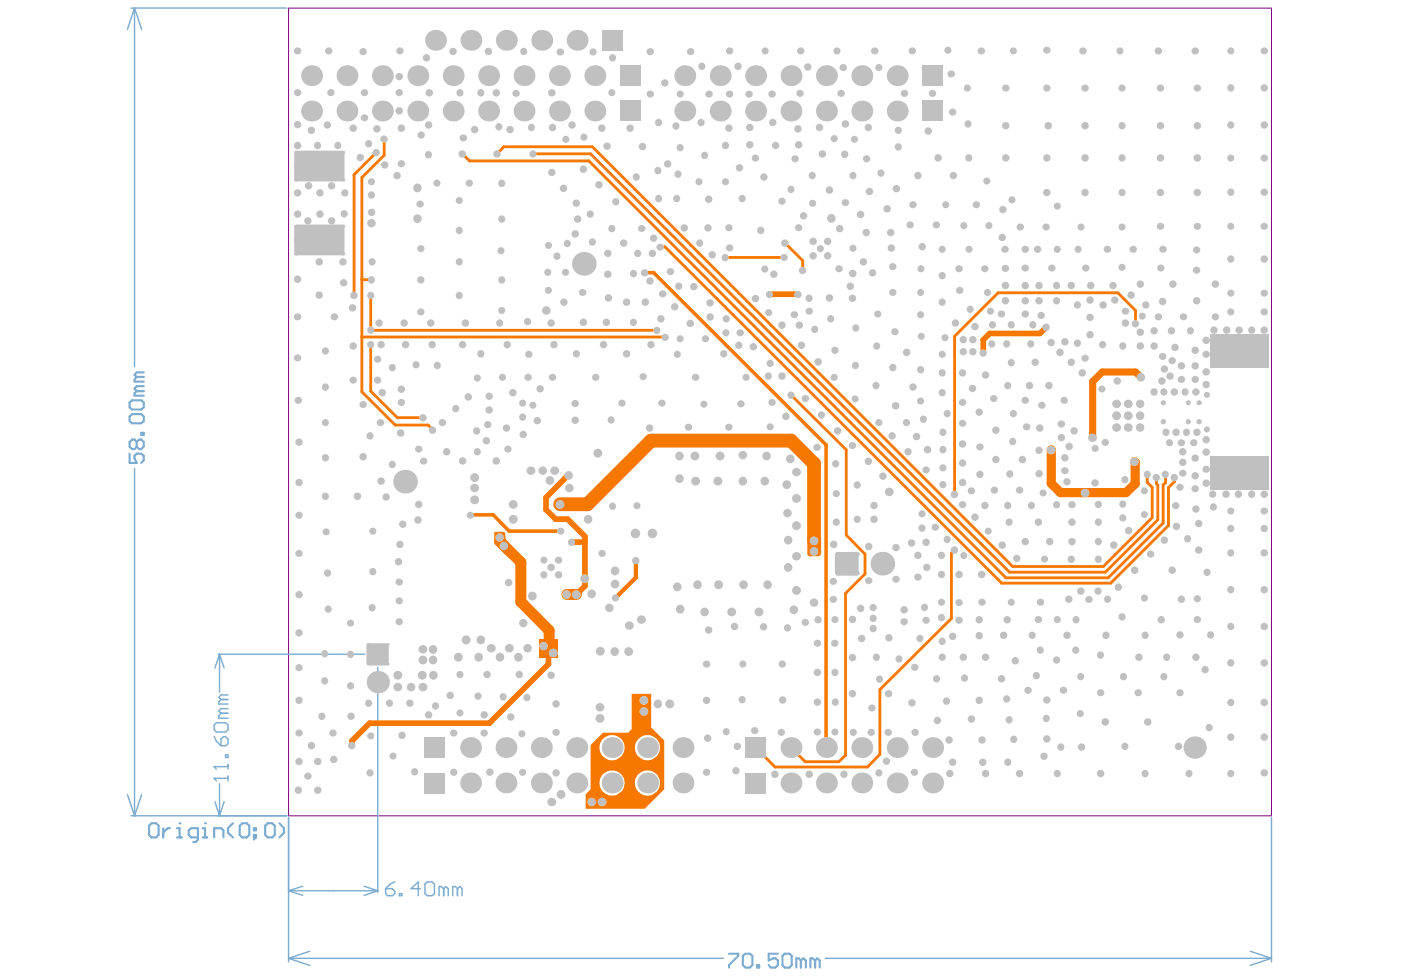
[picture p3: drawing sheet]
<svg xmlns="http://www.w3.org/2000/svg" width="289mm" height="202mm" viewBox="0 0 289 202" stroke-linecap="round" stroke-linejoin="round" font-family="sans-serif">
<g fill="none" stroke="#c0c0c0" stroke-width=".37">
<path d="M61 10.4h.8M61 19h.8M61.4 10.1v.7M61.4 18.7v.7M63.6 15.6h1.3M64.3 15v1.3M67.5 10.4h.7M67.8 10.1v.7M67.9 19h.7M68.3 18.7v.7M70.9 15.6h1.3M71.6 15v1.3"/>
<path d="M74.6 10.6h.7M74.8 19h.8M74.9 10.2v.7M75.2 18.7v.7M78.2 15.6h1.3M78.9 15v1.3M82 19h.7M82 15.8h.7M82.1 10.4h.8M82.4 15.4v.7M82.4 18.7v.7M82.5 10.1v.7"/>
<path d="M85.5 15.6h1.3M86.2 15v1.3M87.6 11.9h.8M88 11.5v.8M88.2 19.1h.7M88.6 18.7v.8M89.2 8.3h1.3M89.8 7.7v1.3M92.8 15.6h1.3M93.1 10.6h.7M93.5 10.2v.7M93.5 15v1.3"/>
<path d="M94.5 19.1h.7M94.9 18.7v.8M96.5 8.3h1.3M97.1 7.7v1.3M98.9 19.1h.6M99.2 18.7v.8M100.1 15.6h1.3M100.4 10.6h.7M100.8 10.2v.7M100.8 15v1.3M102 19.1h.7M102.4 18.7v.8"/>
<path d="M103.8 8.3h1.3M104.4 7.7v1.3M106.1 19.2h.7M106.5 18.9v.6M107.4 15.6h1.3M107.7 10.6h.7M108.1 10.2v.7M108.1 15v1.3M111.1 8.3h1.3M111.7 7.7v1.3M113.5 19.1h.7M113.8 18.7v.8"/>
<path d="M114.7 15.6h1.3M115.2 10.6h.8M115.4 15v1.3M115.6 10.3v.7M118.4 8.3h1.3M119 7.7v1.3M121.9 10.6h.8M122 15.6h1.3M122.3 10.3v.7M122.7 15v1.3M125.7 8.3h1.3M125.9 19h.6"/>
<path d="M126 11.9h.7M126.3 18.7v.7M126.3 7.7v1.3M126.4 11.5v.8M129.3 15.6h1.3M130 15v1.3M133.8 10.6h.7M133.8 19.3h.7M134.1 10.2v.7M134.1 19v.7M136.8 17.1h.7M137.1 16.7v.7"/>
<path d="M140 19.3h.6M140.3 19v.7M140.6 15.6h1.3M141.2 15v1.3M142.1 10.6h.7M142.5 10.2v.7M144.4 13.6h.7M144.7 13.3v.7M145.9 19.3h.7M146.3 19v.7M147.9 15.6h1.3M148.5 15v1.3"/>
<path d="M150.1 10.4h.8M150.1 19.3h.8M150.5 10.1v.7M150.5 19v.7M151.9 13.6h.7M152.2 13.3v.7M154.1 19.4h.8M154.5 19v.8M155.2 15.6h1.3M155.8 15v1.3M157.5 10.4h.7M157.9 10.1v.7"/>
<path d="M158.9 19.3h.7M159.3 19v.7M162.5 15.6h1.3M163.1 15v1.3M164.7 19.2h.7M164.8 10.4h.7M165 18.9v.6M165.2 10.1v.7M166.3 13.8h.7M166.6 13.4v.8M169.8 15.6h1.3M170.4 15v1.3"/>
<path d="M172.3 10.4h.7M172.6 10.1v.7M173.1 19.2h.8M173.5 18.9v.6M173.6 13.9h.7M173.9 13.6v.7M177.1 15.6h1.3M177.7 15v1.3M180.1 10.4h.7M180.4 10.1v.7M180.9 13.9h.7M181.2 13.6v.7"/>
<path d="M184.4 15.6h1.3M185 15v1.3M186.2 19.2h.7M186.6 18.9v.6M187.8 10.4h.7M188.2 10.1v.7M191.7 15.6h1.3M192 19.2h.7M192.3 15v1.3M192.3 18.9v.6M195.1 10.3h.7M195.5 9.9v.7"/>
<path d="M195.8 15.2h.8M196.2 14.8v.7M199.2 18.1h.7M199.5 17.8v.7M202 10.4h.8M202.4 10.1v.7M207.1 18.1h.7M207.5 17.8v.7M208.6 10.4h.8M209 10.1v.7M215.6 18.1h.7M215.6 10.3h.7"/>
<path d="M215.9 9.9v.7M215.9 17.8v.7M223 10.4h.7M223.4 10.1v.7M223.4 18.1h.8M223.8 17.8v.7M230.7 10.4h.7M231 10.1v.7M231.1 18.1h.7M231.4 17.8v.7M238.6 10.4h.7M238.9 10.1v.7"/>
<path d="M239 18.1h.7M239.4 17.8v.7M246.2 10.4h.7M246.5 10.1v.7M246.6 18.1h.7M247 17.8v.7M253.5 18.1h.7M253.5 10.4h.7M253.9 10.1v.7M253.9 17.7v.8M260.4 18.1h.7M260.4 10.4h.7"/>
<path d="M260.8 10.1v.7M260.8 17.7v.8M61 25.7h.8M61 30h.8M61 34.3h.8M61 39.8h.8M61.4 25.3v.7M61.4 29.6v.7M61.4 33.9v.7M61.4 39.4v.7M63.3 38.3h.7M63.6 22.9h1.3"/>
<path d="M63.7 37.9v.8M63.9 26.8h.7M64.3 22.2v1.4M64.3 26.5v.7M65.2 30h.7M65.5 29.6v.7M65.5 34.3h.7M65.6 39.8h.8M65.9 33.9v.7M66 39.4v.7M67.2 25.7h.7M67.5 25.4v.7"/>
<path d="M68.1 38.3h.7M68.4 37.9v.8M69.4 30h.7M69.7 29.6v.7M69.8 34.1h.7M70.2 33.8v.7M70.8 39.8h.8M70.9 22.9h1.3M71.2 39.4v.7M71.6 22.2v1.4M72.5 26.4h.7M72.9 26v.8"/>
<path d="M74 32.5h.7M74.3 32.1v.7M74.8 24.2h.8M75.2 23.9v.7M75.7 29.6h.7M76.1 29.2v.8M76.2 37.4h.8M76.6 37.1v.7M76.6 39.8v.8M77.3 31.4h.7M77.4 26.6h.7M77.6 31.1v.7"/>
<path d="M77.8 26.2v.7M78.2 22.9h1.3M78.9 28.6h.7M78.9 22.2v1.4M79 34h.7M79.2 28.2v.8M79.4 33.6v.8M81.6 36.2h.7M81.9 35.8v.7M82 22.8h.7M82.4 22.5v.7M82.4 26.4h.8"/>
<path d="M82.4 33.7h.8M82.8 26v.8M82.8 33.3v.8M85.5 22.9h1.3M85.7 38.7h.8M86.1 38.3v.9M86.2 22.2v1.4M86.5 27.9h.8M86.9 27.5v.7M88.1 25.7h.7M88.1 31.9h.7M88.4 25.4v.7"/>
<path d="M88.4 31.5v.7M89.8 37.7h.7M90.1 37.3v.8M92.8 22.9h1.3M93.5 22.2v1.4M95 31.7h.7M95.2 28.4h.7M95.4 31.4v.7M95.6 28.1v.6M96.5 37.7h.7M96.8 37.3v.8M97.6 26.7h.7"/>
<path d="M97.9 26.3v.8M100.1 22.9h1.3M100.8 22.2v1.4M102.2 31.7h.7M102.5 31.4v.7M102.6 26.1h.7M103 25.7v.8M103.2 37.8h.6M103.5 37.4v.7M104.9 26.7h.7M105.2 26.3v.8M107.4 22.9h1.3"/>
<path d="M108.1 22.2v1.4M109.2 26.3h.8M109.6 31.7h.7M109.6 25.9v.7M109.9 31.4v.7M113.5 35.5h.7M113.6 26.3h.8M113.8 35.2v.7M114 25.9v.7M114.7 22.9h1.3M115.4 22.2v1.4M115.9 38.8h.7"/>
<path d="M116.2 38.4v.8M116.4 28.7h.7M116.8 28.3v.7M117.6 25.7h.8M118 25.4v.7M120 34.9h.7M120 28.2h.8M120.3 34.5v.7M120.4 27.9v.7M122 22.9h1.3M122.7 22.2v1.4M123.2 38.1h.7"/>
<path d="M123.6 37.7v.7M123.8 26.4h.7M124.1 26v.8M124.9 30.1h.7M125.2 29.8v.7M129.3 22.9h1.3M129.6 26.4h.7M130 22.2v1.4M130 26v.8M130.9 36.5h.7M131.2 36.1v.7M132.2 30.2h.7"/>
<path d="M132.5 29.8v.8M135.4 35.2h.6M135.5 25.2h.7M135.7 34.8v.7M135.8 24.9v.7M137.4 33.8h.7M137.7 33.4v.7M139.1 26h.7M139.5 25.6v.7M139.5 35.9h.7M139.9 35.5v.8M140 30.4h.6"/>
<path d="M140.3 30.1v.7M140.6 22.9h1.3M141.2 22.2v1.4M143.9 37.4h.7M144.2 37.1v.7M144.3 25.2h.6M144.7 24.9v.7M144.9 32h.8M145.3 31.7v.7M147.9 22.9h1.3M148.5 22.2v1.4M149.3 30h.7"/>
<path d="M149.3 37.4h.7M149.6 29.6v.7M149.6 37.1v.7M150 26.4h.7M150.3 26v.8M152.2 34.6h.7M152.5 34.2v.7M154.3 26.3h.7M154.3 29.8h.7M154.7 25.9v.7M154.7 29.5v.7M155.2 22.9h1.3"/>
<path d="M155.5 32.6h.7M155.8 22.2v1.4M155.8 32.2v.7M157.2 36.5h.7M157.6 36.1v.7M159 25.2h.8M159.4 24.9v.7M159.6 30h.8M160 29.6v.7M162.5 22.9h1.3M162.8 39h.7M163.1 22.2v1.4"/>
<path d="M163.1 38.7v.7M163.6 32.8h.8M164 32.4v.6M164.2 26.6h.8M164.4 29.8h.7M164.6 26.2v.7M164.7 29.5v.7M167.2 36.2h.7M167.6 35.8v.7M168.7 26.3h.7M169 25.9v.7M169.3 31.7h.7"/>
<path d="M169.6 31.4v.7M169.8 22.9h1.3M170.4 22.2v1.4M170.7 39.2h.8M171.1 38.8v.7M171.7 28.5h.7M172 28.2v.7M173.9 31.8h.7M174 25.5h.7M174.2 31.4v.8M174.4 25.2v.7M175.6 36.2h.7"/>
<path d="M175.9 28.7h.7M176 35.8v.7M176.3 28.3v.7M177.1 22.9h1.3M177.7 22.2v1.4M178.4 32.8h.7M178.8 26.3h.7M178.8 32.4v.6M179 39.5h.7M179.1 25.9v.7M179.3 39.1v.7M181.3 35.7h.7"/>
<path d="M181.7 35.3v.7M184.4 22.9h1.3M184.5 38.9h.8M184.9 38.5v.7M185 26.8h.7M185 30.3h.7M185 22.2v1.4M185.3 26.5v.7M185.3 29.9v.7M189 36.2h.7M189.3 35.8v.7M191.1 27h.7"/>
<path d="M191.5 26.6v.8M191.7 22.9h1.3M192.3 22.2v1.4M193.1 32.5h.8M193.5 32.2v.7M196.1 23.1h.8M196.3 36.2h.7M196.5 22.8v.7M196.6 35.8v.7M199.3 25.5h.7M199.4 32.5h.8M199.6 25.2v.7"/>
<path d="M199.8 32.2v.7M203.2 37.3h.7M203.6 37v.6M207.1 32.5h.7M207.1 25.9h.7M207.5 25.5v.8M207.5 32.2v.7M215.6 32.5h.7M215.6 39.7h.7M215.8 25.9h.8M215.9 32.2v.7M215.9 39.3v.7"/>
<path d="M216.2 25.5v.8M223.4 32.5h.8M223.4 25.9h.8M223.4 39.7h.8M223.8 25.5v.8M223.8 32.2v.7M223.8 39.3v.7M231.1 32.5h.7M231.1 25.9h.7M231.1 39.7h.7M231.4 25.5v.8M231.4 32.2v.7"/>
<path d="M231.4 39.3v.7M239 32.5h.7M239 25.9h.7M239 39.7h.7M239.4 25.5v.8M239.4 32.2v.7M239.4 39.3v.7M246.6 32.5h.7M246.6 25.9h.7M246.6 39.7h.7M247 25.5v.8M247 32.2v.7"/>
<path d="M247 39.3v.7M253.5 39.6h.7M253.5 32.6h.7M253.5 25.7h.7M253.9 25.4v.7M253.9 32.2v.7M253.9 39.2v.8M260.4 39.6h.7M260.4 32.6h.7M260.4 25.7h.7M260.8 25.4v.7M260.8 32.2v.7"/>
<path d="M260.8 39.2v.8M61 44.1h.8M61 49.5h.8M61 57.6h.8M61.4 43.8v.7M61.4 49.1v.7M61.4 57.2v.7M63.2 45.5h.7M63.5 45.2v.7M65.5 49.5h.7M65.5 54h.7M65.6 44.1h.8"/>
<path d="M65.9 49.2v.7M65.9 53.6v.7M66 43.8v.7M68.1 45.5h.7M68.4 45.2v.7M69.8 49.5h.7M70.2 49.2v.7M70.4 54h.7M70.5 58.3h.8M70.7 44.1h.7M70.8 53.6v.7M70.9 57.9v.7"/>
<path d="M71 43.7v.7M76.2 57.7h.8M76.2 40.2h.8M76.2 46h.8M76.3 43.8h.7M76.4 54h.7M76.6 45.6v.8M76.6 57.3v.8M76.7 43.4v.7M76.7 53.6v.7M85.7 45.1h.8M86.1 44.6v.9"/>
<path d="M86.3 42h.7M86.5 51.2h.7M86.5 57.7h.7M86.7 41.7v.7M86.8 50.9v.7M86.8 57.3v.8M94.4 54h.7M94.4 41.4h.7M94.4 47.5h.7M94.7 41v.7M94.7 47.1v.7M94.7 53.6v.7"/>
<path d="M103 51.6h.7M103.2 57.7h.6M103.2 45.2h.6M103.4 51.3v.7M103.5 44.8v.7M103.5 57.3v.8M112.7 56.1h.6M112.7 59.9h.8M112.7 50.6h.8M113 55.7v.8M113.1 50.3v.7M113.1 59.5v.7"/>
<path d="M114.6 52.8h.6M114.9 52.4v.8M116.3 56.1h.8M116.7 55.7v.8M116.7 50.2h.6M117.1 49.8v.7M118.3 48.2h.7M118.5 41.9h.7M118.7 47.8v.8M118.8 45.2h.7M118.9 41.5v.7M119.2 44.8v.7"/>
<path d="M119.8 54.4h1.3M120.2 59.9v.7M120.4 53.7v1.4M121.4 44.1h.7M121.8 43.8v.7M121.9 49.9h.7M122.2 49.5v.8M125 56.5h.7M125 52.2h.7M125.4 51.9v.7M125.4 56.2v.7M125.9 47.1h.6"/>
<path d="M126.3 46.8v.7M126.6 41.6h.7M127 41.2v.7M128.3 50.1h.7M128.7 49.7v.8M130.3 56.4h.7M130.7 56v.7M131.1 52.2h.8M131.5 51.9v.7M132 47h.8M132.4 46.7v.7M132.6 56.2h.7"/>
<path d="M133 55.9v.7M133.7 57.9h.7M134.1 57.6v.7M134.2 52.2h.7M134.5 49.1h.7M134.6 51.9v.7M134.9 48.7v.8M135.5 40.9h.7M135.8 40.6v.7M135.8 51h.7M136.2 50.6v.7M137.9 55.9h.8"/>
<path d="M138.3 55.6v.7M139.3 40.9h.7M139.6 40.6v.7M139.7 59h.6M140.1 58.6v.8M140.8 47h.7M141.1 46.6v.7M142.8 59.1h.7M143.1 58.7v.7M144 50.1h.7M144.4 49.7v.8M145.7 47h.7"/>
<path d="M145.8 41.1h.8M146 46.6v.7M146.2 40.7v.7M146.6 52.5h.7M146.9 52.2v.7M149.2 53.1h.7M149.5 52.7v.8M150 46.9h.7M150.1 51.1h.8M150.3 46.5v.8M150.5 50.8v.6M152.8 40.9h.7"/>
<path d="M153.1 40.6v.7M156.6 47.5h.7M156.9 47.1v.7M157.4 55.5h.8M157.8 55.1v.7M159.3 56.5h.7M159.6 56.2v.7M160.9 41.5h.8M161.3 41.1v.8M161.4 53.1h.7M161.5 50.1h.8M161.7 52.7v.7"/>
<path d="M161.9 49.7v.8M164.4 46.9h.7M164.7 46.5v.8M165.2 55.7h.7M165.4 44.5h.7M165.5 55.4v.7M165.8 44.1v.8M167.3 41.9h.6M167.3 52.7h.9M167.3 49.7h.9M167.6 41.6v.6M167.7 49.3v.9"/>
<path d="M167.7 52.3v.9M168.8 51.2h.8M169.3 50.8v.8M170.3 52.7h.9M170.3 49.7h.9M170.7 49.3v.9M170.7 52.3v.9M171.1 45h.9M171.5 44.6v.8M172.7 55.4h.7M172.8 47.1h.8M173.1 55.1v.6"/>
<path d="M173.2 46.8v.7M174 41.8h.7M174.4 41.4v.7M175 59h.8M175.4 58.6v.8M175.5 56.4h.8M175.6 51.1h.7M175.9 56v.7M176 50.8v.7M177.1 44.2h.8M177.5 43.8v.8M177.7 54h.8"/>
<path d="M178.1 53.6v.7M178.3 47.9h.7M178.7 47.6v.7M179.6 56.2h.8M180 55.9v.7M182.6 43h.8M183 42.7v.7M183.4 47.9h.7M183.5 51.1h.7M183.7 47.6v.7M183.8 55h.7M183.9 50.8v.7"/>
<path d="M184.2 54.6v.8M184.2 59.9v.7M187.4 46.4h.7M187.7 46v.7M188 42.2h.7M188.3 41.9v.6M189.6 55.4h.7M189.9 50.8h.7M189.9 55.1v.6M189.9 59.9v.7M190.2 50.5v.7M192.8 46.4h.7"/>
<path d="M193.1 46v.7M194 51.4h.7M194 56.8h.7M194.4 51v.7M194.4 56.5v.7M194.7 42.2h.7M195 41.9v.6M197.4 55.4h.8M197.6 59.9h.7M197.8 55.1v.6M198 59.5v.7M198.5 46.5h.7"/>
<path d="M198.8 46.2v.6M199.5 51.4h.7M199.9 51v.7M201 42.2h.8M201.4 41.9v.6M202.8 55.4h.7M203.1 55.1v.6M203.7 46.5h.6M203.7 60v.6M204 46.2v.6M206.4 48.9h.7M206.5 43.2h.7"/>
<path d="M206.7 48.6v.7M206.9 42.8v.7M206.9 51.4h.8M207 55.4h.7M207 58.9h.7M207.3 51v.7M207.4 55v.7M207.4 58.5v.7M208.4 41.2h.7M208.7 40.8v.8M210.1 46.8h.7M210.4 46.4v.7"/>
<path d="M211.1 58.9h.7M211.1 51.4h.7M211.1 55.3h.7M211.5 51v.7M211.5 54.9v.7M211.5 58.5v.7M213.7 51.4h.7M214 58.9h.7M214 51v.7M214.3 58.5v.7M215.4 46.8h.7M215.8 46.4v.7"/>
<path d="M216.6 55.3h.7M216.9 54.9v.7M217.6 58.9h.7M217.7 51.4h.7M217.7 42.5h.7M217.9 58.5v.7M218 42.1v.7M218 51v.7M220.6 58.9h.7M221 58.5v.7M222.1 51.4h.6M222.3 51v.7"/>
<path d="M222.6 46.8h.7M222.9 46.4v.7M223.6 55.3h.7M224 54.9v.7M224.6 58.9h.7M225 58.5v.7M228 51.4h.8M228.4 51v.7M229.2 58.9h.7M229.6 58.5v.7M231.1 46.8h.7M231.1 55.1h.7"/>
<path d="M231.4 46.4v.7M231.4 54.8v.7M233.4 51.4h.7M233.7 51v.7M234.8 58.6h.8M235.2 58.2v.7M239 46.6h.7M239.1 55.3h.7M239.4 46.3v.7M239.4 54.9v.7M239.5 51.4h.7M239.9 51v.7"/>
<path d="M241.6 58.6h.7M241.9 58.2v.7M246.4 55.7h.8M246.4 51.5h.8M246.6 46.6h.7M246.8 51.1v.8M246.8 55.4v.6M247 46.3v.7M250.3 58.6h.7M250.7 58.2v.7M253.5 53.4h.7M253.5 46.6h.7"/>
<path d="M253.9 46.3v.7M253.9 53v.8M260.4 53.4h.7M260.4 46.6h.7M260.8 46.3v.7M260.8 53v.8M61 65.3h.8M61 73.7h.8M61.4 64.9v.7M61.4 73.5v.6M65.5 60.8h.7M65.9 60.5v.7"/>
<path d="M66.8 72.4h.7M66.8 79.8h.7M67.1 72v.7M67.1 79.4v.8M68.6 65.3h.8M69 64.9v.7M72.4 63.5h.7M72.5 71.3h.7M72.5 78.3h.7M72.7 60.9h.7M72.7 63.1v.7M72.9 71v.7"/>
<path d="M72.9 78v.7M73 60.5v.8M76.2 68.1h.6M76.2 71h.6M76.2 60.9h.6M76.5 60.5v.8M76.5 67.7v.7M76.5 70.7v.7M77.5 78.3h.8M77.5 74h.8M77.8 66.6h.8M77.9 73.7v.7"/>
<path d="M77.9 78v.7M78.2 66.2v.8M78.3 71h.7M78.6 70.7v.7M80.6 75.8h.7M80.9 75.4v.8M82.8 79.9v.7M83 66.6h.8M83.3 71h.7M83.4 66.2v.8M83.7 70.7v.7M85.4 75.2h.8"/>
<path d="M85.8 74.8v.8M86.5 64.3h.7M86.8 64v.6M88.5 66.6h.7M88.8 71h.7M88.9 66.2v.8M89.2 70.7v.7M89.9 75.3h.7M90.3 75v.7M94.4 60.9h.7M94.7 60.5v.8M95.1 71h.7"/>
<path d="M95.4 70.7v.7M95.7 66.6h.7M96 66.2v.8M98.1 78h.8M98.5 77.6v.7M98.9 72.9h.6M99.2 72.6v.7M102.7 66.6h.8M103.1 66.2v.8M103.2 64h.6M103.3 77.8h.7M103.5 63.7v.7"/>
<path d="M103.6 77.5v.7M104.3 71h.7M104.6 70.7v.7M108.4 66.3h.8M108.6 77.8h.7M108.7 73.1h.8M108.8 65.9v.8M108.9 77.5v.7M109.1 72.7v.8M111.4 79.8v.7M112.3 64h.8M112.7 63.6v.9"/>
<path d="M113.3 66.6h.8M113.6 77.8h.8M113.7 66.2v.8M113.9 71h.7M114 77.5v.7M114.3 70.7v.7M116 62.3h.7M116.3 61.9v.8M118.6 72.9h.6M119 72.6v.7M119.8 60.2h.8M120 66.4h.7"/>
<path d="M120.3 66.1v.7M122.5 77.8h.8M122.9 77.5v.7M124.1 71h.8M124.5 70.7v.7M124.7 66.4h.7M125.1 66.1v.7M125.2 61.4h.7M125.5 61.1v.7M128.9 62.3h.7M128.9 72.9h.7M129.2 61.9v.8"/>
<path d="M129.2 72.6v.7M130.3 66.4h.7M130.7 66.1v.7M132.3 77.7h.7M132.7 77.3v.7M132.8 62.3h.7M133.1 61.9v.8M133.9 71h.8M134.3 70.7v.7M135.2 68.1h.6M135.5 67.8v.7M136 65.7h.7"/>
<path d="M136.3 65.4v.7M136.3 60.5h.8M136.7 60.2v.7M136.8 69.5h.8M137.2 69.1v.8M138.8 63.2h.7M139.2 62.9v.7M139.4 73.1h.7M139.8 72.7v.8M140 69.8h.6M140.3 69.4v.8M142 66.7h.8"/>
<path d="M142.4 66.3v.7M143.1 77.8h.8M143.5 77.5v.7M145.2 69.8h.7M145.5 69.4v.8M146.1 65.4h.7M146.1 62.4h.7M146.5 62.1v.7M146.5 65v.7M149 72.9h.6M149.3 72.6v.7M149.3 68.6h.8"/>
<path d="M149.4 65.7h.7M149.7 68.3v.7M149.8 65.4v.7M152 71.2h.8M152.3 68.6h.8M152.4 70.8v.8M152.7 68.3v.7M153.6 77.8h.6M153.9 77.5v.7M155 71.5h.8M155.4 71.1v.7M155.5 61.6h.7"/>
<path d="M155.8 61.2v.7M158.2 77.5h.6M158.2 64.5h.7M158.4 60.7h.6M158.5 77.2v.7M158.5 74.9h.7M158.5 64.1v.7M158.7 60.3v.8M158.8 74.5v.8M160.9 77.5h.8M160.9 67h.8M161.3 66.7v.7"/>
<path d="M161.3 77.2v.7M163.5 64.8h.7M163.9 64.6v.6M164.2 60.7h.8M164.5 67h.7M164.6 60.3v.8M164.9 66.7v.7M165 71.2h.7M165.3 70.8v.8M166.6 61.5h.7M166.6 64.2h.7M166.9 61.1v.8"/>
<path d="M166.9 63.8v.8M167.7 67.9h.7M168 67.5v.8M168.4 74.6h.7M168.8 74.3v.7M170.7 61.4h.8M171 65.7h.7M171.1 61.1v.7M171.4 65.4v.7M171.7 77.8h.7M171.9 72.2h.6M172 77.5v.7"/>
<path d="M172.2 71.8v.8M175.5 61.5h.7M175.8 61.1v.8M176.1 75.3h.7M176.2 67.6h.7M176.4 75v.7M176.6 67.3v.7M180.4 79.5h.7M180.5 71.3h.7M180.7 64.7h.8M180.7 79.1v.8M180.9 71v.7"/>
<path d="M181.1 64.4v.7M183.8 60.2h.7M183.8 75.8h.7M184.2 75.4v.8M184.2 68.3h.8M184.6 68.1v.6M186.6 72.6h.8M187 72.3v.7M188 79.8h.7M188.3 79.4v.8M189.6 76.2h.7M189.6 60.2h.7"/>
<path d="M189.6 64.8h.7M189.7 69.3h.7M189.9 64.6v.6M189.9 75.9v.7M190.1 69v.7M194 73.1h.7M194 76.9h.7M194 62.3h.7M194.4 61.9v.8M194.4 72.7v.8M194.4 76.5v.7M194.6 69.6h.7"/>
<path d="M194.9 69.2v.8M196.7 66.6h.7M197.1 66.2v.8M198.2 76.9h.7M198.3 72.5h.8M198.3 70h.8M198.5 76.5v.7M198.7 69.7v.7M198.7 72.1v.8M199.7 63.8h.7M200.1 63.4v.7M200.3 72.5h.7"/>
<path d="M200.3 70h.7M200.6 79.7v.8M200.7 69.7v.7M200.7 72.1v.8M200.7 67.3h.8M201.1 67v.7M202.4 72.8h.7M202.8 72.4v.8M202.9 77.3h.8M203.3 77v.7M203.4 60.2h.6M203.9 64.2h.7"/>
<path d="M204.2 70.9h.7M204.2 63.8v.8M204.3 67h.7M204.5 70.5v.8M204.7 66.6v.7M206.2 64.7h.7M206.6 64.4v.7M207 62h.7M207.3 70.9h.7M207.4 61.6v.8M207.5 79.5h.8M207.6 70.5v.8"/>
<path d="M207.9 79.1v.8M208.3 67h.6M208.3 74.8h.6M208.5 66.6v.7M208.5 74.4v.7M211.1 62h.7M211.1 64.7h.7M211.5 61.6v.8M211.5 64.4v.7M212 79.5h.7M212.3 70.9h.7M212.3 79.1v.8"/>
<path d="M212.6 70.5v.8M212.7 67h.7M213.1 66.6v.7M213.1 74.7h.8M213.5 74.3v.8M214 62h.7M214.3 61.6v.8M214.4 65h.7M214.8 64.6v.8M215.4 67.5h.7M215.8 67.1v.7M216 79.5h.7"/>
<path d="M216.4 79.1v.8M216.4 70.6h.8M216.8 70.2v.8M217.6 62h.7M217.9 61.6v.8M218.3 72.6h.7M218.6 72.3v.7M219.3 70.5h.7M219.6 70.1v.7M220.6 74.7h.7M221 74.3v.8M221.9 62.9h.7"/>
<path d="M221.9 70.8h.7M222.3 62.5v.7M222.3 70.4v.7M222.9 76.9h.7M223.2 76.5v.7M223.4 73.8h.8M223.8 73.5v.7M224.5 69h.7M224.5 65.4h.7M224.5 61.9h.7M224.8 61.5v.7M224.8 65.1v.7"/>
<path d="M224.8 68.6v.8M227 71h.8M227.2 62.9h.7M227.2 79.9v.6M227.4 70.7v.7M227.5 62.5v.7M229.6 61.9h.7M229.9 61.5v.7M230.1 78.6h.7M230.5 78.2v.7M231.3 71.3h.6M231.5 71v.7"/>
<path d="M231.8 66.6h.7M231.8 64.2h.7M232.1 63.8v.8M232.1 66.2v.8M232.9 60.8h.8M233.3 60.5v.7M233.8 66.7h.7M234.2 66.4v.7M234.8 71.3h.8M234.8 68.5h.8M234.9 77.8h.9M235.2 68.1v.8"/>
<path d="M235.2 71v.7M235.3 65.1h.6M235.3 77.4v.9M235.6 64.8v.7M235.9 62.9h.8M236.3 62.5v.7M237.7 68.2h.7M237.7 71.3h.7M238 67.8v.8M238 71v.7M238.6 65.3h.7M238.9 64.9v.7"/>
<path d="M239.3 78.6h.7M239.4 62.1h.8M239.4 73.5h.8M239.7 78.2v.7M239.8 61.8v.7M239.8 73.2v.6M239.8 76.1h.7M240.2 75.7v.7M241 77.5h.7M241.3 68.2h.7M241.3 77.2v.7M241.4 74.3h.7"/>
<path d="M241.6 67.8v.8M241.8 74v.7M242 71.6h.7M242.4 71.3v.7M243.3 75.4h.7M243.3 78.3h.7M243.7 75.1v.7M243.7 77.9v.7M243.7 65.3h.8M244.1 64.9v.7M245.1 68.2h.8M245.5 67.8v.8"/>
<path d="M246.2 75.4h.7M246.2 78.3h.7M246.2 72.2h.7M246.4 62h.8M246.5 71.8v.8M246.5 75.1v.7M246.5 77.9v.7M246.8 61.6v.8M248.4 73.1h.7M248.4 76.7h.7M248.4 70.2h.7M248.4 79.3h.7"/>
<path d="M248.8 69.8v.7M248.8 72.7v.8M248.8 76.3v.7M248.8 78.9v.8M250 68.1h.8M250 74.9h.8M250.3 65.3h.7M250.4 67.7v.7M250.4 74.5v.8M250.7 64.9v.7M252.7 68.1h.7M252.7 74.9h.7"/>
<path d="M253 67.7v.7M253 74.5v.8M253.5 64.3h.7M253.5 60.4h.7M253.9 60.1v.7M253.9 64v.6M255.2 68.1h.7M255.2 74.9h.7M255.4 72.4h.4M255.6 67.7v.7M255.6 72.2v.4M255.6 74.5v.8"/>
<path d="M257.8 68.1h.8M257.8 74.9h.8M258.2 67.7v.7M258.2 74.5v.8M260.4 64.3h.7M260.4 68.1h.7M260.4 60.4h.7M260.4 74.9h.7M260.8 60.1v.7M260.8 64v.6M260.8 67.7v.7M260.8 74.5v.8"/>
<path d="M61.2 82.6h.7M61.3 99.5h.8M61.3 91.2h.8M61.6 82.2v.7M61.7 90.8v.7M61.7 99.1v.8M66.8 87.2h.7M66.8 94.4h.7M67.1 86.8v.7M67.1 94v.8M74.6 94.2h.7M74.6 83.4h.7"/>
<path d="M74.9 83v.7M74.9 93.8v.7M76 89.9h.7M76.3 89.5v.7M78.1 87.1h.8M78.3 99.2h.7M78.5 81h.7M78.5 86.8v.7M78.6 98.8v.8M78.9 80.6v.7M80.6 95.8h.7M80.9 95.4v.7"/>
<path d="M82.3 89.3h.7M82.4 82.9h.8M82.4 80.2h.8M82.7 88.9v.7M82.8 82.6v.7M82.8 99.3h1.4M83.5 98.6v1.5M86 92.6h.7M86.4 92.2v.7M86.9 86.1h.7M87 95h.8M87.3 85.8v.7"/>
<path d="M87.4 94.7v.7M88.9 88.7h.7M89.2 88.3v.8M90.9 87.2h.7M91.3 86.8v.7M91.8 93.1h.7M92.2 92.8v.7M93.7 84.2h.7M94.1 83.9v.7M95.1 95h.7M95.4 94.7v.7M96.2 81.8h.8"/>
<path d="M96.6 81.5v.7M97.5 98.5h.9M97.9 98v.9M98 88.8h.7M98.1 93.1h.8M98.4 88.5v.7M98.5 92.8v.7M100 90.9h.7M100.3 87.5h.7M100.3 90.5v.8M100.5 84.5h.8M100.5 81.7h.8"/>
<path d="M100.6 87.2v.7M100.9 81.3v.8M100.9 84.2v.7M102 95h.7M102.4 94.7v.7M104.1 88.3h.8M104.4 92.6h.7M104.5 87.9v.7M104.8 92.2v.7M105.4 81h.8M105.8 80.6v.7M107.5 83.1h.6"/>
<path d="M107.5 86h.6M107.6 89.6h.7M107.9 82.8v.6M107.9 85.6v.8M107.9 89.2v.7M109.1 97h.9M109.5 96.6v.9M109.6 83.5h.7M109.9 83.2v.7M110.5 86.7h.7M110.8 86.4v.7M111.1 80.2h.7"/>
<path d="M111.6 97h.9M112 96.6v.9M113 99.1h.8M113.4 98.6v.9M114 97h.9M114.4 96.6v.9M116.9 98h.8M117.3 97.6v.9M118.3 86.7h.7M118.3 83.2h.7M118.7 82.9v.6M118.7 86.3v.7"/>
<path d="M122.9 93.4h.9M123.3 93v.9M125.7 86.6h.7M126.1 86.2v.7M127.9 83.1h.8M128.3 82.8v.6M133.6 88.3h.8M134 87.9v.7M136.2 83.1h.7M136.5 82.8v.6M139.8 98.7h.8M139.8 94h.8"/>
<path d="M140.1 93.6v.9M140.1 98.3v.8M141.7 88h.7M142 87.7v.7M142.9 94h.9M143 99.2h.9M143.3 93.6v.9M143.5 98.8v.8M144.8 83.3h.7M145.2 82.9v.8M147.6 99.2h.9M148.1 98.8v.8"/>
<path d="M148.1 94h.9M148.5 93.6v.9M150 88h.7M150.3 87.7v.7M152.5 83.2h.7M152.8 82.9v.7M152.8 99.2h.9M152.8 93.8h.9M153.3 93.4v.8M153.3 98.8v.8M157.4 99.2h.8M157.7 94h.8"/>
<path d="M157.8 98.8v.8M158.2 93.6v.9M158.5 88h.7M158.8 87.6v.7M158.9 82.9h.7M159.3 82.6v.7M161.7 85.9h.8M161.9 99.9h.9M162.1 85.5v.7M162.3 99.5v.9M162.6 94.6h.8M162.8 81.5h.7"/>
<path d="M163 94.2v.8M163.1 81.1v.7M163.9 97.3h.8M164.3 96.9v.8M165.8 82.2h.7M166.1 81.8v.8M168.2 92.2h.7M168.5 91.9v.7M169.1 85.6h.7M169.4 85.2v.7M172 95.6h.7M172.3 95.3v.7"/>
<path d="M172.4 88.8h.7M172.8 88.5v.7M175.5 91.9h.7M175.8 91.5v.7M176.1 82.3h.6M176.4 81.9v.7M176.8 99.6v.8M178.8 95.1h.7M179.1 94.8v.7M180.9 87.2h.7M181.2 86.8v.7M181.7 98.2h.8"/>
<path d="M182.1 97.8v.7M183.6 89.9h.8M184 89.5v.7M184.4 83.7h.7M184.7 83.3v.7M186.6 87.2h.7M186.9 93.1h.8M187 86.8v.7M187.3 92.8v.7M188.7 90h.7M189.1 89.6v.8M189.6 82.7h.7"/>
<path d="M189.9 82.4v.6M190.1 86.4h.7M190.4 86.1v.7M190.7 96.9h.7M190.9 92.7h.8M191 96.6v.6M191.3 92.3v.8M194 81h.7M194.2 96.5h.7M194.2 89.1h.7M194.2 99.9h.7M194.2 92.7h.7"/>
<path d="M194.4 80.6v.7M194.5 88.8v.7M194.5 92.3v.8M194.5 96.1v.7M194.5 99.6v.7M195 85.3h.7M195.3 84.9v.7M198.2 82.9h.7M198.2 95.5h.7M198.2 99.5h.7M198.2 87.3h.7M198.2 91.5h.7"/>
<path d="M198.5 82.6v.7M198.5 86.9v.7M198.5 91.2v.7M198.5 95.1v.7M198.5 99.1v.8M200.2 80.1h.8M201.6 85h.7M201.8 97.8h.7M201.8 92.1h.7M202 84.6v.7M202.1 91.8v.7M202.1 97.5v.7"/>
<path d="M204.6 82.2h.7M205 81.8v.8M205 94.8h.8M205 88.7h.8M205.4 88.3v.8M205.4 94.4v.7M208 97.7h.6M208.3 97.4v.7M208.5 91h.7M208.6 85.3h.8M208.8 90.7v.7M209 84.9v.7"/>
<path d="M210.5 94.8h.7M210.9 94.4v.7M211.1 82.6h.7M211.4 88h.7M211.5 82.2v.7M211.8 87.6v.7M214 92.9h.7M214 97.7h.7M214.1 88.3h.7M214.3 92.5v.7M214.3 97.3v.7M214.5 87.9v.7"/>
<path d="M214.5 83.5h.8M214.9 83.2v.7M216.4 92.8h.8M216.8 92.3v.9M218.6 90.2h.7M218.6 87.5h.7M218.9 87.1v.6M218.9 89.9v.7M219.1 82.6h.8M219.3 97h.7M219.3 94.4h.7M219.5 82.2v.7"/>
<path d="M219.6 94v.8M219.6 96.6v.8M219.7 99.3h.7M220.1 99v.7M220.2 92.1h.7M220.5 91.7v.7M221.2 88.8h.7M221.5 88.5v.7M224.9 90.3h.9M225.3 89.9v.8M225.5 99.6h.7M225.5 92.4h.7"/>
<path d="M225.9 92.1v.7M225.9 99.2v.7M226.9 80.2h.7M227.6 91.2h.7M228 90.9v.6M229.9 88.1h.8M229.9 85.7h.8M229.9 83.2h.8M230.3 82.9v.8M230.3 85.3v.8M230.3 87.7v.9M231.6 98.9h.8"/>
<path d="M232 98.5v.8M232.3 88.1h.9M232.3 85.7h.9M232.3 83.2h.9M232.7 82.9v.8M232.7 85.3v.8M232.7 87.7v.9M233.5 95.2h.9M234 94.8v.8M234.8 88.1h.8M234.8 85.7h.8M234.8 83.2h.8"/>
<path d="M235.2 82.9v.8M235.2 85.3v.8M235.2 87.7v.9M236.2 97.8h.8M236.6 97.5v.7M237.7 80.8h.7M238 80.5v.7M238.1 98.5h.8M238.5 98.1v.7M239.7 83h.5M239.7 86.9h.5M239.7 80.8h.8"/>
<path d="M239.9 82.8v.5M239.9 86.7v.5M240 97.8h.7M240.1 80.5v.7M240.2 89.1h.6M240.4 97.5v.7M240.5 88.8v.7M240.8 91.3h.8M241.2 91v.7M241.8 80.8h.8M241.8 98.5h.8M242.2 89.1h.7"/>
<path d="M242.2 80.5v.7M242.2 98.1v.7M242.6 88.8v.7M243.3 91.3h.7M243.6 93.1h.7M243.6 95.3h.7M243.6 97.5h.7M243.7 91v.7M244 92.8v.7M244 95v.7M244 97.2v.7M244.1 80.8h.7"/>
<path d="M244.4 89.1h.7M244.5 80.5v.7M244.8 88.8v.7M244.8 83h.5M244.8 86.9h.5M245.1 82.8v.5M245.1 86.7v.5M245.9 91.3h.7M246.2 98.1h.7M246.2 94.5h.7M246.2 91v.7M246.3 80.8h.7"/>
<path d="M246.5 94.1v.7M246.5 97.7v.8M246.5 89.1h.7M246.7 80.5v.7M246.9 88.8v.7M247 83h.6M247 86.9h.6M247.3 82.8v.5M247.3 86.7v.5M248.4 96.7h.7M248.4 93.2h.7M248.4 90.7h.7"/>
<path d="M248.4 99.6h.7M248.6 88.6h.6M248.6 81.4h.6M248.8 90.3v.7M248.8 92.9v.7M248.8 96.4v.7M248.8 99.3v.7M248.9 81.1v.6M248.9 88.3v.5M249.9 95h.7M250.2 94.7v.7M252.5 95h.7"/>
<path d="M252.9 94.7v.7M255.1 95h.7M255.4 97.5h.4M255.4 94.7v.7M255.6 97.4v.3M257.8 95h.8M258.2 94.7v.7M260.4 95h.7M260.8 94.7v.7M61.3 106.2h.8M61.3 114.2h.8M61.7 105.8v.8"/>
<path d="M61.7 113.8v.7M66.8 102.3h.7M67 109.7h.6M67.1 102v.7M67.2 118.2h.7M67.3 109.3v.8M67.5 117.8v.7M73.4 102.3h.7M73.8 102v.7M76.5 109.6h.8M76.5 117.9h.8M76.9 109.2v.7"/>
<path d="M76.9 117.5v.7M79.3 102.5h.7M79.7 102.1v.7M81.9 115.8h.7M82 120h.7M82.1 112.3h.8M82.2 115.5v.7M82.4 119.6v.8M82.5 111.9v.7M82.7 108.1h.8M83.1 107.7v.8M85.9 107.2h.7"/>
<path d="M86 104h.7M86.2 106.9v.7M86.4 103.7v.7M96.7 106.2h.7M97 105.8v.8M97.5 103.1h.9M97.5 100.7h.9M97.9 100.2v.9M97.9 102.6v.9M102.7 110.8h.8M103.1 110.4v.8M103.5 112.6h.8"/>
<path d="M103.9 112.2v.8M104.9 119.8v.7M105.4 107.1h.9M105.4 104h.9M105.9 103.6v.9M105.9 106.6v.9M111.8 118.5h.9M111.8 115.5h.9M112.2 115.1v.8M112.2 118.1v.9M113.3 117h.8M113.7 116.6v.8"/>
<path d="M114.8 118.5h.9M114.8 115.5h.9M115.1 104h.9M115.2 115.1v.8M115.2 118.1v.9M115.3 109.6h.7M115.5 103.6v.9M115.7 109.2v.7M117.1 100.7h.8M117.4 100.2v.9M117.5 111.8h.7M117.9 111.5v.7"/>
<path d="M120.2 119.3h.9M120.6 118.9v.9M120.9 107.1h.9M121.4 106.6v.9M123.8 114.2h.8M124.2 113.8v.7M126 104.4h.7M126.4 117.7h.9M126.4 104v.7M126.8 117.3v.9M126.8 120v.9M130.6 110h1"/>
<path d="M130.8 115.6h.7M131 104.2h.7M131.1 109.5v.9M131.1 115.2v.8M131.4 103.9v.7M134.1 110h.9M134.6 109.5v.9M162 105.8h.9M162.2 117h.8M162.2 111.4h.8M162.5 105.4v.8M162.6 110.9v.9"/>
<path d="M162.6 116.6v.8M163.9 102.8h.8M163.9 108.4h.8M163.9 114.7h.8M164.3 102.3v.9M164.3 108v.8M164.3 114.3v.8M167.5 113.7h.8M167.5 111.5h.8M167.9 111.1v.9M167.9 113.3v.9M171.5 119.8h.8"/>
<path d="M171.6 112.3h.7M171.9 119.5v.7M172 111.9v.7M172.1 107.7h.7M172.1 101.8h.7M172.5 101.4v.7M172.5 107.3v.7M173.9 116.3h1.5M174.7 115.5v1.5M176.5 107.1h.6M176.5 100h.6M176.8 106.7v.7"/>
<path d="M178.8 119.7h.8M178.8 112.7h.8M179.2 112.3v.8M179.2 119.3v.8M179.9 104.2h.8M179.9 107.1h.8M180.3 103.9v.7M180.3 106.7v.7M181.3 116.3h1.3M182 115.6v1.3M183 101.4h.9M183.4 101v.8"/>
<path d="M184.5 112.9h.7M184.5 119.4h.7M184.8 112.5v.8M184.8 119.1v.7M187.7 112h.7M188 111.6v.7M189 114.5h.7M189 119h.7M189.3 114.2v.7M189.3 118.7v.6M189.9 108.9h.6M189.9 105.9h.6"/>
<path d="M190.2 105.6v.7M190.2 108.5v.8M190.7 111.8h.7M190.8 117h.7M191 111.5v.7M191.2 116.6v.8M192.6 108.8h.7M192.9 108.4v.7M193.9 114.5h.7M193.9 118.5h.7M194.2 114.2v.7M194.2 118.1v.7"/>
<path d="M195 111.2h.7M195.3 110.9v.7M196.5 113.4h.7M196.5 102h.7M196.9 101.6v.7M196.9 113.1v.7M197.4 118.5h.8M197.8 118.1v.7M198.2 104h.7M198.5 114.6h.7M198.5 103.7v.7M198.8 114.2v.7"/>
<path d="M200 101.2h.7M200.4 100.9v.6M200.7 106.6h.8M201.1 106.3v.7M202.1 118.5h.8M202.5 118.1v.7M202.8 104.2h.7M203.1 103.9v.7M203.5 109.6h.7M203.9 109.2v.7M204.8 101.1h.7M205.1 100.7v.7"/>
<path d="M206.4 112.4h.7M206.7 112v.8M207.5 104.2h.8M207.8 107.7h.7M207.9 103.9v.7M208.2 107.3v.7M209.4 115.1h.7M209.7 114.8v.7M209.9 101.1h.8M210.3 100.7v.7M211.1 111.7h.7M211.5 111.3v.7"/>
<path d="M212.4 104.2h.7M212.8 103.9v.7M213.8 107.7h.7M214.2 107.3v.7M214.8 101.6h.7M215.1 115.2h.7M215.2 101.2v.8M215.4 114.9v.7M216.1 111.7h.8M216.5 111.3v.7M217.6 104.1h.7M217.9 103.7v.8"/>
<path d="M220.6 115.3h.7M220.7 104h.8M220.7 107.7h.8M220.7 111.7h.8M221 115v.7M221.1 103.7v.7M221.1 107.3v.7M221.1 111.3v.7M223.4 101.6h.8M223.8 101.2v.8M226.2 104h.7M226.2 107.7h.7"/>
<path d="M226.2 111.7h.7M226.2 115.3h.7M226.6 103.7v.7M226.6 107.3v.7M226.6 111.3v.7M226.6 115v.7M229.4 112.4h.7M229.7 112v.8M231.3 106.8h.6M231.3 103.9h.6M231.5 103.6v.7M231.5 106.4v.8"/>
<path d="M232.4 109.4h.8M232.8 109v.8M233.7 117.6h.7M234 117.2v.7M235.7 101.2h.7M235.7 106.1h.7M236 100.9v.6M236 105.7v.7M237 114.3h.7M237.3 113.9v.8M239.8 111.4h.7M240.2 111v.7"/>
<path d="M241.4 117.6h.7M241.8 117.2v.7M242.1 104.2h.8M242.3 108.5h.7M242.5 103.9v.7M242.6 108.2v.7M243 100.5h.7M243.4 100.1v.8M244.6 111.1h.7M245 110.7v.8M246.2 100.8h.7M246.3 105h.7"/>
<path d="M246.5 100.4v.7M246.7 104.6v.7M246.9 108h.7M246.9 113.4h.7M247.2 107.6v.7M247.2 113.1v.7M248.6 118h.8M249 117.7v.7M249.7 101.9h.8M249.9 104.5h.7M250.1 101.5v.8M250.2 104.2v.7"/>
<path d="M252.5 101.9h.7M252.9 101.5v.8M253.5 109h.7M253.5 114h.7M253.5 105.4h.7M253.9 105v.7M253.9 108.6v.7M253.9 113.6v.8M255.1 101.9h.7M255.4 101.5v.8M257.8 101.9h.8M258.2 101.5v.8"/>
<path d="M260.4 109h.7M260.4 114h.7M260.4 105.4h.7M260.4 101.9h.7M260.8 101.5v.8M260.8 105v.7M260.8 108.6v.7M260.8 113.6v.8M61.3 122.6h.8M61.3 130.5h.8M61.3 137.6h.8M61.7 122.3v.7"/>
<path d="M61.7 130.1v.8M61.7 137.3v.7M66.7 134.8h.6M67 134.4v.8M67.3 125.6h.8M67.7 125.2v.8M71.9 128.5h.8M71.9 134.9h.8M72.3 128.2v.6M72.3 134.6v.7M76.4 125.3h.7M76.7 124.9v.8"/>
<path d="M77.2 134.9h1.4M77.9 134.2v1.5M77.9 140v1.4M81.6 139.2h.9M82 123.9h.7M82 128.2h.7M82.1 138.8v.9M82.4 123.6v.6M82.4 127.9v.6M86.7 139.2h.9M86.8 136.1h.9M86.8 133.8h.9"/>
<path d="M87.1 138.8v.9M87.3 133.4v.9M87.3 135.7v.8M88.9 136.1h.8M88.9 133.9h.8M89 139.2h.9M89.4 133.5v.9M89.4 135.7v.8M89.5 138.8v.9M94.1 135.5h.9M94.5 139.1h.7M94.6 135.1v.9"/>
<path d="M94.9 138.7v.8M95.7 132h.9M96.2 131.5v.9M98.4 135.5h.8M98.8 132h.8M98.8 135.1v.9M99.2 131.5v.9M100.1 139.1h.7M100.5 138.7v.8M100.9 133.6h.9M101.4 133.2v.9M102.7 135.5h.8"/>
<path d="M103.2 135.1v.9M104.6 120.1h.7M104.6 133.6h.9M105.1 133.2v.9M106.5 135.5h.8M106.8 139.1h.7M107 135.1v.9M107.1 138.7v.8M107.6 128.5h.8M108 128.1v.8M108.4 133.6h.8M108.8 133.2v.9"/>
<path d="M109.4 122.9h.9M109.8 122.5v.8M111.7 133.2h.9M112.2 132.8v.8M113.3 139.2h.8M113.7 138.9v.7M113.7 134.7h.9M114.1 134.2v.9M116.5 122.6h.8M116.9 122.2v.9M118.4 122.6h.9M118.9 122.2v.9"/>
<path d="M121.7 122.5h.8M122 122v.9M123.4 134.3h.9M123.8 133.8v.9M125.3 125.4h.9M125.7 124.9v.9M126.4 134.4h.8M126.4 120.4h.9M126.5 123.3h.8M126.8 133.9v.9M126.9 123v.7M129.2 134.4h.9"/>
<path d="M129.4 129h.9M129.7 133.9v.9M129.8 128.5v.9M131.9 127.8h.9M132.3 127.4v.8M139.3 121h.8M139.8 120.6v.8M139.9 125.6h.8M140.3 125.2v.8M143.5 120.6h.9M143.9 120.1v.9M144.9 126.2h.8"/>
<path d="M145.3 125.8v.8M145.4 137h.7M145.7 136.6v.7M145.8 129.9h.8M146.2 129.5v.8M147.8 120.6h.9M148.2 120.1v.9M150.5 126.2h.9M150.9 125.8v.8M151.2 129.2h.7M151.5 128.8v.7M152.9 136.9h.7"/>
<path d="M153 120.6h.8M153.3 136.5v.8M153.4 120.1v.9M156.1 126.2h.9M156.6 125.8v.8M157.1 129.3h.8M157.5 128.9v.7M157.9 120.6h.8M158.4 120.1v.9M161 137h.7M161.4 136.6v.7M162.1 129.5h.7"/>
<path d="M162.5 129.1v.7M163.3 125.8h.9M163.7 125.3v.9M163.9 121.7h.8M164.3 121.3v.9M165.8 128.4h.7M166.1 128v.7M167.5 124.2h.8M167.9 123.9v.8M168.2 132.7h.8M168.2 138.7h.8M168.4 127.8h.7"/>
<path d="M168.6 132.3v.7M168.6 138.3v.7M168.8 127.4v.8M171.5 123.6h.8M171.8 132.7h.7M171.9 127.8h.6M171.9 138.7h.6M171.9 123.3v.6M172.2 127.4v.8M172.2 132.3v.7M172.2 138.3v.7M175.5 127.7h.7"/>
<path d="M175.5 135.6h.7M175.8 127.4v.7M175.8 135.2v.8M177.1 125.5h.8M177.4 131.7h.7M177.5 125.1v.7M177.7 131.3v.7M179.8 125.3h.7M179.8 127.5h.7M179.8 129.6h.7M180.1 124.9v.7M180.1 127.1v.8"/>
<path d="M180.1 129.3v.7M180.4 135.5h.8M180.8 135.2v.7M181.4 139.7v.7M183 131.5h.7M183.4 131.1v.8M185.1 135.9h.7M185.5 135.5v.8M186.1 125.8h.8M186.1 128.2h.8M186.5 125.4v.7M186.5 127.9v.6"/>
<path d="M188.3 137.6h.8M188.7 137.3v.6M189.4 131.7h.7M189.8 131.3v.7M190.3 125.2h.7M190.7 124.9v.7M190.7 127.9h.7M191 127.6v.7M192.8 140h.7M193.2 139.6v.7M193.9 124.1h.7M193.9 127.4h.7"/>
<path d="M194 135.5h.7M194 132.2h.7M194.2 123.9v.6M194.2 127v.7M194.4 131.9v.7M194.4 135.2v.7M196.1 131.2h.8M196.5 130.9v.7M197.4 127.9h.8M197.4 124.2h.8M197.8 123.9v.7M197.8 127.6v.7"/>
<path d="M198.3 135.5h.8M198.6 139.8h.7M198.7 135.2v.7M199 139.5v.7M201.6 127.8h.7M201.6 131.1h.7M202 127.4v.8M202 130.7v.7M202.2 124.1h.7M202.6 123.9v.6M202.9 135.5h.8M203.3 135.2v.7"/>
<path d="M206.2 140h.7M206.6 139.6v.7M206.6 131h.8M207 130.6v.8M207.4 127.8h.7M207.7 127.4v.8M208.3 124.1h.6M208.5 123.9v.6M209.1 136.3h.7M209.4 135.9v.7M212.6 131h.6M212.9 130.6v.8"/>
<path d="M213.4 139.3h.7M213.7 139v.7M213.8 127.8h.7M214.2 134.1h.7M214.2 127.4v.8M214.2 124.1h.8M214.5 133.7v.7M214.6 123.9v.6M217.6 136.1h.7M217.7 127.8h.7M217.9 135.7v.8M218 127.4v.8"/>
<path d="M219.7 131h.7M220.1 123.6h.7M220.1 130.6v.8M220.4 123.2v.7M221.5 134.1h.7M221.6 127.8h.7M221.9 133.7v.7M222 127.4v.8M222.6 139.5h.6M222.6 121.9h.7M222.9 139.2v.7M222.9 121.5v.8"/>
<path d="M224.2 123.6h.8M224.6 123.3v.6M226.1 121.9h.8M226.5 121.5v.8M226.7 135.1h.6M226.9 134.7v.8M227.8 131h.7M228.1 123.6h.7M228.1 130.6v.8M228.5 123.2v.7M230.3 121.1h.7M230.7 120.7v.7"/>
<path d="M231.1 127.2h.7M231.4 139.5h.7M231.4 126.8v.8M231.7 139.2v.7M234.5 135.5h.8M234.9 135.2v.7M235.7 123.3h.7M235.9 131h.6M236 123v.7M236.1 130.6v.8M239.1 127.8h.8M239.5 127.4v.8"/>
<path d="M239.7 139.5h.8M240.1 139.2v.7M240.3 135.5h.7M240.6 135.2v.7M243 130.9h.7M243.3 123.6h.7M243.4 130.6v.7M243.7 123.2v.7M246.3 135.5h.7M246.6 127.8h.7M246.6 123.5h.7M246.7 135.2v.7"/>
<path d="M247 123.1v.8M247 127.4v.8M248.2 138.1h.7M248.6 137.7v.7M249.4 130.9h.6M249.7 130.6v.7M253.5 136.7h.7M253.5 129.2h.7M253.5 121.6h.7M253.9 121.2v.8M253.9 128.8v.7M253.9 136.3v.8"/>
<path d="M260.4 136.7h.7M260.4 129.2h.7M260.4 121.6h.7M260.8 121.2v.8M260.8 128.8v.7M260.8 136.3v.8M61.3 144.4h.8M61.3 151.2h.8M61.3 157h.8M61.7 144.1v.7M61.7 150.8v.7M61.7 156.7v.7"/>
<path d="M63.5 159.7v.7M63.9 153.8h.7M64.3 153.4v.7M65.2 157h.7M65.6 156.7v.7M66.1 147.7h.7M66.4 147.3v.8M66.7 140.4h.6M67 140v.8M68.3 151.2h.8M68.5 156.6h.7M68.7 150.8v.7"/>
<path d="M68.9 156.2v.8M71.9 141.4h.8M72.1 147.7h.7M72.2 153.8h.7M72.3 141.1v.7M72.4 147.3v.8M72.6 153.4v.7M75.7 145h.7M76 159.4h.7M76.1 144.6v.8M76.2 151.7h.6M76.3 159v.7"/>
<path d="M76.5 151.4v.7M77.2 140.7h1.4M80 145h.8M80.4 144.6v.8M80.8 155.9h.6M81.1 155.6v.6M81.6 141.7h.9M82.1 141.3v.9M82.6 151.6h.7M83 151.3v.7M84.2 145h.7M84.4 141.7h.9"/>
<path d="M84.6 144.6v.8M84.9 141.3v.9M85.2 159.2h.7M85.5 158.8v.7M86.8 141.7h.9M87.3 141.3v.9M88.1 147.4h.7M88.4 147.1v.7M89.1 154.2h1.2M89.5 145.6h.7M89.7 153.5v1.4M89.9 145.2v.8"/>
<path d="M92.5 143.4h.7M92.9 143v.8M93.2 151.2h.8M93.2 159.3h.8M93.6 150.8v.7M93.6 158.9v.7M94.5 147h.7M94.9 146.7v.6M96.4 154.2h1.2M97 153.5v1.4M98.3 143.5h.7M98.7 143.2v.7"/>
<path d="M99.5 151.2h.8M99.5 147.4h.8M99.9 147.1v.7M99.9 150.8v.7M100.7 159.2h.7M101.1 158.9v.7M103.5 143.7h.6M103.7 154.2h1.2M103.8 143.3v.8M104.3 153.5v1.4M105 147.9h.7M105.4 147.5v.7"/>
<path d="M107.3 151.3h.8M107.5 159.3h.6M107.7 151v.6M107.9 158.9v.7M108.3 143.8h.7M108.7 143.5v.7M111 154.2h1.2M111.6 153.5v1.4M114.4 159.4h.7M114.4 151.1h.7M114.4 145.2h.7M114.7 144.8v.7"/>
<path d="M114.7 150.7v.7M114.7 159v.7M118.3 154.2h1.2M119 153.5v1.4M123.3 148.1h.9M123.3 145.9h.9M123.8 145.4v.9M123.8 147.7v.9M125.6 154.2h1.2M126.3 153.5v1.4M132.4 144.4h.9M132.4 146.7h.9"/>
<path d="M132.8 144v.9M132.8 146.3v.8M132.9 154.2h1.2M133.6 153.5v1.4M135.3 145.2h.8M135.7 144.7v.9M137.7 145.2h.9M138.2 144.7v.9M140.2 154.2h1.2M140.9 153.5v1.4M145.4 144.4h.7M145.4 159.3h.7"/>
<path d="M145.6 152.2h.7M145.7 144.1v.7M145.7 158.9v.7M146 151.9v.7M149.4 150.9h.7M149.8 150.6v.7M151.4 158.9h.8M151.7 153.9h.8M151.8 158.6v.7M152.1 153.5v.8M152.8 144.3h.7M153.1 143.9v.7"/>
<path d="M155.2 154.2h1.3M155.3 150.7h.7M155.7 150.3v.8M155.8 153.5v1.4M159.5 159.7h.7M159.8 159.3v.7M160.8 151.1h.7M161.1 144.4h.7M161.2 150.7v.7M161.4 144v.7M162.5 154.2h1.3M163.1 153.5v1.4"/>
<path d="M166.6 159.7h.7M166.9 159.3v.7M168.2 144.8h.8M168.2 151h.8M168.6 144.4v.8M168.6 150.6v.7M169.8 154.2h1.3M170.4 153.5v1.4M171.9 151h.6M172 144.8h.6M172.2 150.6v.7M172.3 144.4v.8"/>
<path d="M173.7 159.7h.7M174.1 159.3v.7M175.5 143h.7M175.7 151.1h.7M175.8 142.7v.7M176.1 150.7v.7M177.1 154.2h1.3M177.7 153.5v1.4M179.3 151.1h.8M179.5 146h.7M179.7 150.7v.7M179.9 145.7v.7"/>
<path d="M180.9 159.4h.7M181.1 140h.6M181.2 159v.7M182.5 157h.7M182.8 156.6v.7M182.8 151.1h.8M182.9 143h.7M183.2 150.7v.7M183.3 142.7v.7M184.4 154.2h1.3M185 153.5v1.4M187.7 144.9h.8"/>
<path d="M188.1 144.6v.7M188.2 159.3h.8M188.4 151.1h.7M188.6 158.9v.7M188.8 150.7v.7M191.7 154.2h1.3M192.3 153.5v1.4M193 148.6h.7M193.4 148.2v.7M194.9 144.6h.6M195.2 144.2v.7M195.4 152.6h.7"/>
<path d="M195.5 159.5h.8M195.8 152.2v.8M195.9 159.2v.7M196.1 157.2h.8M196.5 156.8v.8M200 148.3h.7M200.4 147.9v.8M201.6 144.4h.7M202 144.1v.7M202.2 152.6h.7M202.3 157.2h.8M202.6 152.2v.8"/>
<path d="M202.7 156.8v.8M202.9 159.5h.8M203.3 159.2v.7M207.3 144.1h.7M207.5 157.2h.8M207.7 143.8v.7M207.8 148.4h.7M207.9 156.8v.8M208.2 148.1v.7M208.7 152.4h.7M209.1 152.1v.7M209.9 159.5h.8"/>
<path d="M210.3 159.2v.7M211.7 142.4h.7M212.1 142v.7M215 156h.7M215.3 155.6v.7M215.5 148.1h.6M215.6 144.4h.7M215.6 152.4h.7M215.8 147.8v.7M215.9 144v.7M215.9 152v.7M217.7 159.5h.7"/>
<path d="M218 159.2v.7M218.5 154.1h.6M218.8 153.7v.7M219 142.4h.7M219.4 142v.7M222.4 147.1h.8M222.7 154.1h.7M222.8 146.8v.7M223.1 153.7v.7M226.7 159.5h.7M226.7 142.8h.7M227 142.5v.7"/>
<path d="M227 159.2v.7M227.6 148.9h.7M228 148.5v.7M231.6 153.9h.8M232 153.5v.8M234.4 142.8h.7M234.8 142.5v.7M235.9 159.5h.6M236.1 159.2v.7M236.4 148.9h.7M236.7 148.5v.7M242.7 153.9h.8"/>
<path d="M243 142.8h.7M243.1 153.5v.8M243.4 142.5v.7M244.9 159.5h.7M245.2 159.2v.7M245.7 154.2h1.3M246.4 153.5v1.4M249.1 150h.6M249.4 149.7v.7M253.5 152h.7M253.5 144.9h.7M253.5 159.5h.7"/>
<path d="M253.9 144.5v.7M253.9 151.6v.8M253.9 159.2v.7M260.4 152h.7M260.4 144.9h.7M260.4 159.4h.7M260.8 144.5v.7M260.8 151.6v.8M260.8 159v.7M61.2 163h.7M61.6 162.6v.7M63.2 160.1h.7"/>
<path d="M65.2 163h.7M65.6 162.6v.7M89.1 161.5h1.2M89.7 160.8v1.4M96.4 161.5h1.2M97 160.8v1.4M103.7 161.5h1.2M104.3 160.8v1.4M111 161.5h1.2M111.6 160.8v1.4M113.4 165.4h.9M113.8 164.9v.9"/>
<path d="M115.3 163.8h.9M115.7 163.4v.9M118.3 161.5h1.2M119 160.8v1.4M121.7 165.4h.8M122 164.9v.9M123.8 165.4h.8M124.2 164.9v.9M125.6 161.5h1.2M126.3 160.8v1.4M132.9 161.5h1.2M133.6 160.8v1.4"/>
<path d="M140.2 161.5h1.2M140.9 160.8v1.4M155.2 161.5h1.3M155.8 160.8v1.4M162.5 161.5h1.3M163.1 160.8v1.4M169.8 161.5h1.3M170.4 160.8v1.4M177.1 161.5h1.3M177.7 160.8v1.4M184.4 161.5h1.3M185 160.8v1.4"/>
<path d="M191.7 161.5h1.3M192.3 160.8v1.4"/>
</g>
<path d="M59.5 1.7h202.7v166.6h-202.7z" fill="none" stroke="#800080" stroke-width=".21"/>
<g fill="none" stroke="#7cacd1" stroke-width=".29">
<path d="M27 1.7h32.1M27.7 1.7l1.5 4.4M27.7 1.7l-1.4 4.4M27.7 1.7v73.9M27.7 96.6v71.7M45 134.9h30.2M45.3 134.9l.9 2.9M45.3 134.9l-1 2.9M45.3 134.9v7.8M77.9 137.6v46.4M44.2 158.1h.1M44.2 149.5l.4-.4h1.9l.5 .4v1l-.5 .5h-1.9l-.4-.5z"/>
<path d="M44.2 158.1h2.8M44.2 158.1l.4 .5M44.2 151.9l.4 1 1 .9M45.6 152.4l.5-.5h.4l.5 .5v1l-.5 .4h-.9zM45.6 147.1l-.5 .5v.5h1.9M45.6 144.3l-.5 .5v.4h1.9M45.6 147.1h1.4M45.6 144.3h1.4M46.5 155.7h.5v.5h-.5zM47 157.7v.9M47 146.2h-1.4l-.5 .5 .5 .4M47 143.3h-1.4l-.5 .5 .5 .5"/>
<path d="M26.3 163.9l1.4 4.4M27 168.3h32.1M29.2 163.9l-1.5 4.4M44.2 160.5h.1M44.2 160.5h2.8M44.2 160.5l.4 .6M44.3 165.4l1 2.9M45.3 161.6v6.7M46.2 165.4l-.9 2.9M47 160.1v1M59.5 168.6v29.8M262.2 168.6v29.8"/>
<path d="M59.5 197.7l4.4 1.4M59.5 183.7l2.9 1M59.5 183.7h18.4M59.5 197.7h89.7M62.4 182.8l-2.9 .9M63.9 196.2l-4.4 1.5M75.1 182.8l2.8 .9M77.9 183.7l-2.8 1M170.2 197.7h92M257.8 196.2l4.4 1.5M262.2 197.7l-4.4 1.4"/>
</g>
<g fill="none" stroke="#7cacd1" stroke-width=".44">
<path d="M28.2 77.8l-.5 .5v.4h1.9M28.2 77.8h1.4M29.6 79.7h-1.4l-.5 .5 .5 .5M29.6 76.8h-1.4l-.5 .5 .5 .5M26.7 83l.5-.4h1.9l.5 .4v1l-.5 .5h-1.9l-.5-.5zM26.7 85.9l.5-.5h1.9l.5 .5v1l-.5 .4h-1.9l-.5-.4zM26.7 93.6v1.9h1.5l-.5-1v-.5l.5-.4h.9l.5 .4v1l-.5 .5M28.2 91.2l-.5-.5h-.5l-.5 .5v.9l.5 .5h.5l.5-.5M28.2 80.7l-.5 .4v.5h1.9M28.2 91.2l.5-.5h.4l.5 .5v.9l-.5 .5h-.4l-.5-.5M28.2 91.2v.9M28.2 80.7h1.4"/>
<path d="M29.1 89.3h.5v.4h-.5zM30.7 170.3l.6-.5h.9l.5 .5v1.9l-.5 .5h-.9l-.6-.5zM33.7 170.8v1.9M35 170.8h-.4l-.9 1M36.5 172.7h1M36.5 170.8h.5v1.9"/>
</g>
<circle cx="37" cy="169.8" r=".22" fill="#7cacd1"/>
<path d="M40.8 172.7h-1.4l-.5-.5v-.9l.5-.5h1.4v2.4l-.4 .5h-.5M41.8 170.8h.5v1.9M41.8 172.7h.9" fill="none" stroke="#7cacd1" stroke-width=".44"/>
<circle cx="42.3" cy="169.8" r=".22" fill="#7cacd1"/>
<g fill="none" stroke="#7cacd1" stroke-width=".44">
<path d="M44.2 172.7v-1.9h1.4l.5 .5v1.4M48 169.8l-1 1v1l1 .9M49.4 170.3l.5-.5h1l.5 .5v1.9l-.5 .5h-1l-.5-.5zM52.4 170.8h.4v.5h-.4zM52.4 172.2h.4v.5h-.4zM52.8 172.7l-.4 .5M54.7 170.3l.5-.5h1l.5 .5v1.9l-.5 .5h-1l-.5-.5zM57.6 169.8l1 1v1l-1 .9M150.3 196.7h1.9v.5l-1.9 1.9v.5M153.2 197.2l.5-.5h1l.5 .5v1.9l-.5 .5h-1l-.5-.5zM156.1 199.1h.5v.5h-.5zM160.4 196.7h-1.9v1.4l1-.4h.4l.5 .4v1l-.5 .5h-.9l-.5-.5"/>
<path d="M161.4 197.2l.4-.5h1l.5 .5v1.9l-.5 .5h-1l-.4-.5zM165.2 198.1l-.5-.4h-.5v1.9M165.2 198.1v1.5M165.2 198.1l.5-.4 .5 .4v1.5M168.1 198.1l-.5-.4h-.5v1.9M168.1 198.1v1.5M168.1 198.1l.4-.4 .5 .4v1.5"/>
</g>
<path d="M79.5 183.3h1.4l.5 .5v.5l-.5 .5h-.9l-.5-.5zM81.4 181.9l-.9 .5-1 .9M82.4 184.3h.5v.5h-.5zM86.7 183.3h-1.9l1.4-1.4v2.9M87.6 182.4l.5-.5h1l.5 .5v1.9l-.5 .5h-1l-.5-.5zM91.5 183.3l-.5-.4h-.5v1.9M91.5 183.3v1.5M91.5 183.3l.4-.4 .5 .4v1.5M94.3 183.3l-.4-.4h-.5v1.9M94.3 183.3v1.5M94.3 183.3l.6-.4 .4 .4v1.5" fill="none" stroke="#7cacd1" stroke-width=".29"/>
<g fill="#f77800">
<path d="M101.9 109.7h2l.3 .3v1.2l.9 .9v1.5l-.9 .8-2.3-2.3z"/>
<path d="M166.5 110.7h2.8v3.6l-.4 .4h-2.1l-.3-.3z"/>
<path d="M111.3 132h3.7v3.7h-3.7z"/>
<path d="M130.3 143.1h4v6.9l2.7 2.7v10.1l-4 4h-12.2v-3l1-1v-9.1l2.6-2.6h5.1l.8-.7zM130.9 154.2a2.6 2.6 0 0 0 5.2 0 2.6 2.6 0 0 0-5.2 0zM123.6 154.2a2.6 2.6 0 0 0 5.2 0 2.6 2.6 0 0 0-5.2 0zM130.9 161.5a2.6 2.6 0 0 0 5.2 0 2.6 2.6 0 0 0-5.2 0zM123.6 161.5a2.6 2.6 0 0 0 5.2 0 2.6 2.6 0 0 0-5.2 0z"/>
</g>
<path d="M77.6 31.4l-4.6 4.6M74.6 57.6l2 .1M74.6 69.4l.1 .1M76.5 68.1h.1" fill="none" stroke="#f77800" stroke-width=".58"/>
<path d="M117.1 98h.2M112.6 102.6v2.5M114.6 107.1h2.5M120.6 119.3v1.6" fill="none" stroke="#f77800" stroke-width="1.2"/>
<path d="M132.8 144.4v2.3" fill="none" stroke="#f77800" stroke-width=".88"/>
<path d="M133 56.2h1.8" fill="none" stroke="#f77800" stroke-width=".73"/>
<circle cx="137.3" cy="69.5" r=".29" fill="#f77800"/>
<path d="M149.5 53.1h.1M155.8 154.2l4 4" fill="none" stroke="#f77800" stroke-width=".58"/>
<circle cx="163.1" cy="81.5" r=".29" fill="#f77800"/>
<path d="M170.4 154.1v.2" fill="none" stroke="#f77800" stroke-width=".73"/>
<path d="M196.9 113.4l-.7 .7M174.4 155.8l-1.4 1.3M181.5 155.6l-2.6 2.6" fill="none" stroke="#f77800" stroke-width=".58"/>
<path d="M204.1 68.8l-1.3 1.3M215.8 67.5l-1.3 1.3" fill="none" stroke="#f77800" stroke-width="1.2"/>
<circle cx="234.2" cy="66.7" r=".29" fill="#f77800"/>
<g fill="none" stroke="#f77800" stroke-width=".58">
<path d="M73 36v24.9M74.6 36.6v44.2M79.2 28.6v3.4M95.4 31.7l1.4 1.5M103.9 30.3l-1.4 1.4M161.9 50.1l3.6 3.7v1.9M76.5 60.9v7.2M76.5 71v9.7M196.9 69.4v32.6M230.5 60.4l3.7 3.6v2.7M81.5 87.7h6.8l1 1M81.9 86.1h5.4"/>
<path d="M174.5 92.8v17.6M236.6 97.8v1.7l1 1v6.3M238.5 98.5v1.3l.3 .3v7.1M240.4 97.8v1.8l-.5 .4v7.9M242.2 98.5v.8M178.4 114.3v4.1M196.2 114.1v13.5M241 100.6v7.8M174.4 122.4v33.4M181.5 142.2v13.4"/>
</g>
<path d="M103.1 110.8v.9" fill="none" stroke="#f77800" stroke-width="2.3"/>
<path d="M122.9 160v4.6l-.9 .8M130.5 155.7l-2.3 2.2h-3.3M132.8 146.7v3.9" fill="none" stroke="#f77800" stroke-width=".88"/>
<path d="M202.8 70.1v2.7M120.6 110.7v8.6" fill="none" stroke="#f77800" stroke-width="1.2"/>
<path d="M227.3 76.7l-2 2v11.6M234.2 76.7l1.1 1.1" fill="none" stroke="#f77800" stroke-width="1.5"/>
<path d="M216.8 92.8v6.9M234 95.2l.1 .1v4.5l-1.9 1.8" fill="none" stroke="#f77800" stroke-width="1.9"/>
<path d="M167.9 95.6v15.9" fill="none" stroke="#f77800" stroke-width="2.8"/>
<path d="M170.4 91.8v62.3M105 109.6h10.7" fill="none" stroke="#f77800" stroke-width=".73"/>
<circle cx="118.9" cy="122.6" r=".37" fill="#f77800"/>
<path d="M158.7 60.7h5.9M204.1 68.8h10.4M117.1 98l-4.5 4.6M112.6 105.1l2 2M117.1 107.1l3.5 3.6M117.9 111.8h2.7M113.1 130.8v6.2l-12.2 12.2h-24.7l-3.6 3.6v1M120.6 120.9l-1.7 1.7" fill="none" stroke="#f77800" stroke-width="1.2"/>
<path d="M131.1 115.6v3.5l-4.2 4.2M124.9 157.9l-2 2.1M132.8 150.6l-2.3 2.4v2.7" fill="none" stroke="#f77800" stroke-width=".88"/>
<g fill="none" stroke="#f77800" stroke-width=".58">
<path d="M79.2 32l-4.6 4.6M96.8 33.2h24.6l86.1 86h21.1l11.3-11.3M103.9 30.3h18.3l86.6 86.6h18.7l10.1-10.1M109.9 31.7h11.9l86.4 86.3h19.8l10.8-10.8M136.4 50.9h.7l69.5 69.4h22.5l11.9-11.9M149.6 53.1h12.1M74.7 69.5h62.6M76.5 68.1h59M230.5 60.4h-24.7l-8.9 9M74.6 80.8l6.9 6.9M76.5 80.7l5.4 5.4M163.1 81.5l11.4 11.3"/>
<path d="M242.2 99.3l-1.2 1.3M174.5 110.4l3.9 3.9M178.4 118.4l-4 4M196.2 127.6l-14.7 14.6M159.8 158.2h19.1M163.1 154.2l2.9 2.9h7"/>
</g>
<path d="M216.8 99.7l1.9 1.9h13.5" fill="none" stroke="#f77800" stroke-width="1.9"/>
<path d="M103.1 111.7l4.3 4.3v8.1l5.9 6v2.4M116.9 122.6h2" fill="none" stroke="#f77800" stroke-width="2.3"/>
<path d="M134.8 56.2l35.6 35.6M97 106.2h4.7l3.3 3.4" fill="none" stroke="#f77800" stroke-width=".73"/>
<path d="M167.9 95.6l-4.8-4.7h-28.8l-13.2 13.1h-5.6" fill="none" stroke="#f77800" stroke-width="2.8"/>
<path d="M227.3 76.7h6.9" fill="none" stroke="#f77800" stroke-width="1.5"/>
<g fill="#c0c0c0">
<circle cx="247.3" cy="83.1" r=".53"/>
<circle cx="247.3" cy="87" r=".55"/>
<circle cx="248.9" cy="88.6" r=".62"/>
<circle cx="239.9" cy="87" r=".55"/>
<circle cx="239.9" cy="83.1" r=".53"/>
<circle cx="175.9" cy="51.2" r=".73"/>
<circle cx="209" cy="152.5" r=".75"/>
<circle cx="180.7" cy="135.6" r=".75"/>
<circle cx="181.4" cy="140.1" r=".75"/>
<circle cx="179.8" cy="146" r=".75"/>
<circle cx="161.4" cy="144.4" r=".77"/>
<circle cx="161.4" cy="137" r=".75"/>
<circle cx="158.4" cy="77.6" r=".75"/>
<circle cx="163.1" cy="81.5" r=".75"/>
<circle cx="182.8" cy="157" r=".77"/>
<circle cx="183.2" cy="143.1" r=".77"/>
<circle cx="158.8" cy="88" r=".73"/>
<circle cx="166.1" cy="82.2" r=".75"/>
<circle cx="168.5" cy="92.3" r=".75"/>
<circle cx="159.2" cy="83" r=".75"/>
<circle cx="162.1" cy="85.9" r=".77"/>
<circle cx="169.4" cy="85.6" r=".75"/>
<circle cx="172.3" cy="95.7" r=".75"/>
<circle cx="163" cy="94.7" r=".89"/>
<circle cx="172.7" cy="88.9" r=".77"/>
<circle cx="176.3" cy="82.3" r=".73"/>
<circle cx="172" cy="77.8" r=".73"/>
<circle cx="149.7" cy="68.6" r=".73"/>
<circle cx="140.3" cy="69.9" r=".73"/>
<circle cx="146.4" cy="65.4" r=".77"/>
<circle cx="145.5" cy="69.9" r=".75"/>
<circle cx="135.4" cy="68.2" r=".75"/>
<circle cx="137.2" cy="69.6" r=".75"/>
<circle cx="216.8" cy="92.8" r=".9"/>
<circle cx="223.8" cy="101.7" r=".9"/>
<circle cx="250.2" cy="104.6" r=".75"/>
<circle cx="253.8" cy="109" r=".75"/>
<circle cx="260.7" cy="109" r=".77"/>
<circle cx="253.8" cy="64.3" r=".73"/>
<circle cx="260.7" cy="64.3" r=".75"/>
<circle cx="248.8" cy="73.1" r=".75"/>
<circle cx="248.8" cy="96.8" r=".75"/>
<circle cx="248.7" cy="93.3" r=".77"/>
<circle cx="248.7" cy="76.7" r=".77"/>
<circle cx="198.7" cy="72.5" r=".77"/>
<circle cx="246.5" cy="100.8" r=".75"/>
<circle cx="250.6" cy="58.6" r=".77"/>
<circle cx="250.7" cy="65.3" r=".75"/>
<circle cx="245.5" cy="68.2" r=".75"/>
<circle cx="248.7" cy="70.2" r=".77"/>
<circle cx="246.8" cy="62" r=".77"/>
<circle cx="246.8" cy="55.7" r=".75"/>
<circle cx="246.8" cy="51.6" r=".75"/>
<circle cx="258.1" cy="68.1" r=".75"/>
<circle cx="253.8" cy="60.5" r=".73"/>
<circle cx="253.8" cy="53.4" r=".75"/>
<circle cx="260.7" cy="68.1" r=".77"/>
<circle cx="260.7" cy="60.5" r=".75"/>
<circle cx="260.7" cy="53.4" r=".77"/>
<circle cx="194.5" cy="96.5" r=".73"/>
<circle cx="207.8" cy="104.3" r=".75"/>
<circle cx="243.6" cy="75.5" r=".77"/>
<circle cx="243.6" cy="78.3" r=".75"/>
<circle cx="246.5" cy="72.2" r=".77"/>
<circle cx="246.5" cy="75.5" r=".77"/>
<circle cx="246.5" cy="78.3" r=".75"/>
<circle cx="248.7" cy="79.3" r=".77"/>
<circle cx="246.2" cy="91.3" r=".75"/>
<circle cx="248.7" cy="90.7" r=".77"/>
<circle cx="249.6" cy="131" r=".75"/>
<circle cx="248.7" cy="99.7" r=".77"/>
<circle cx="248.9" cy="118.1" r=".75"/>
<circle cx="247.2" cy="108" r=".77"/>
<circle cx="247.2" cy="113.5" r=".77"/>
<circle cx="246.5" cy="98.1" r=".77"/>
<circle cx="246.5" cy="94.5" r=".77"/>
<circle cx="253.8" cy="152.1" r=".75"/>
<circle cx="253.8" cy="144.9" r=".75"/>
<circle cx="253.8" cy="136.7" r=".75"/>
<circle cx="253.8" cy="129.2" r=".75"/>
<circle cx="253.8" cy="121.6" r=".75"/>
<circle cx="253.8" cy="114.1" r=".75"/>
<circle cx="253.8" cy="105.4" r=".73"/>
<circle cx="260.7" cy="105.4" r=".75"/>
<circle cx="260.7" cy="114" r=".77"/>
<circle cx="260.7" cy="121.6" r=".77"/>
<circle cx="260.7" cy="129.2" r=".77"/>
<circle cx="260.7" cy="136.7" r=".77"/>
<circle cx="260.7" cy="144.9" r=".77"/>
<circle cx="260.7" cy="152" r=".77"/>
<circle cx="260.7" cy="159.4" r=".77"/>
<circle cx="253.8" cy="159.6" r=".75"/>
<circle cx="244.4" cy="80.9" r=".75"/>
<circle cx="244.7" cy="89.2" r=".75"/>
<circle cx="245" cy="87" r=".53"/>
<circle cx="245.1" cy="83.1" r=".51"/>
<circle cx="232.7" cy="88.2" r=".9"/>
<circle cx="230.3" cy="85.7" r=".91"/>
<circle cx="232.7" cy="83.3" r=".9"/>
<circle cx="235.1" cy="85.8" r=".89"/>
<circle cx="230.3" cy="83.3" r=".9"/>
<circle cx="232.7" cy="85.7" r=".91"/>
<circle cx="235.1" cy="83.3" r=".88"/>
<circle cx="235.1" cy="88.2" r=".88"/>
<circle cx="230.3" cy="88.2" r=".9"/>
<circle cx="260.7" cy="46.7" r=".75"/>
<circle cx="260.7" cy="39.6" r=".77"/>
<circle cx="260.7" cy="32.6" r=".75"/>
<circle cx="260.7" cy="25.8" r=".77"/>
<circle cx="260.7" cy="18.1" r=".77"/>
<circle cx="260.7" cy="10.5" r=".75"/>
<circle cx="239.6" cy="78.6" r=".77"/>
<circle cx="188" cy="112" r=".77"/>
<circle cx="176.8" cy="107.1" r=".75"/>
<circle cx="180.3" cy="107.1" r=".77"/>
<circle cx="175.8" cy="91.9" r=".75"/>
<circle cx="179.1" cy="95.2" r=".77"/>
<circle cx="211.4" cy="82.6" r=".75"/>
<circle cx="207.3" cy="62" r=".77"/>
<circle cx="207.4" cy="55.4" r=".75"/>
<circle cx="207.3" cy="58.9" r=".77"/>
<circle cx="222.3" cy="51.4" r=".73"/>
<circle cx="215.8" cy="46.8" r=".75"/>
<circle cx="206.7" cy="49" r=".77"/>
<circle cx="203.9" cy="46.5" r=".73"/>
<circle cx="194.3" cy="51.4" r=".73"/>
<circle cx="194.3" cy="73.1" r=".73"/>
<circle cx="194.4" cy="89.2" r=".75"/>
<circle cx="198.5" cy="95.5" r=".77"/>
<circle cx="194.1" cy="114.6" r=".75"/>
<circle cx="190.6" cy="125.3" r=".75"/>
<circle cx="186.5" cy="125.8" r=".77"/>
<circle cx="214.6" cy="124.2" r=".75"/>
<circle cx="208.5" cy="124.2" r=".73"/>
<circle cx="194.1" cy="118.5" r=".75"/>
<circle cx="194.2" cy="124.2" r=".73"/>
<circle cx="176" cy="151.1" r=".73"/>
<circle cx="239.5" cy="127.8" r=".77"/>
<circle cx="210.3" cy="101.1" r=".75"/>
<circle cx="205.1" cy="101.1" r=".75"/>
<circle cx="205.4" cy="94.8" r=".77"/>
<circle cx="203.1" cy="104.3" r=".77"/>
<circle cx="190.1" cy="108.9" r=".75"/>
<circle cx="194.4" cy="100" r=".75"/>
<circle cx="214" cy="51.4" r=".75"/>
<circle cx="203.5" cy="37.3" r=".73"/>
<circle cx="196.6" cy="36.2" r=".77"/>
<circle cx="231.5" cy="106.8" r=".75"/>
<circle cx="232.8" cy="109.4" r=".77"/>
<circle cx="229.7" cy="112.4" r=".77"/>
<circle cx="236" cy="101.2" r=".73"/>
<circle cx="231.5" cy="104" r=".75"/>
<circle cx="233.7" cy="51.4" r=".75"/>
<circle cx="200.6" cy="72.5" r=".77"/>
<circle cx="202.1" cy="97.9" r=".77"/>
<circle cx="192.9" cy="108.7" r=".75"/>
<circle cx="190" cy="69.4" r=".73"/>
<circle cx="189.8" cy="76.3" r=".75"/>
<circle cx="190.4" cy="86.5" r=".75"/>
<circle cx="189" cy="90" r=".77"/>
<circle cx="198.7" cy="70.1" r=".77"/>
<circle cx="200.1" cy="63.8" r=".75"/>
<circle cx="203.1" cy="55.4" r=".75"/>
<circle cx="206.8" cy="43.2" r=".77"/>
<circle cx="201.4" cy="42.2" r=".75"/>
<circle cx="207.3" cy="51.4" r=".75"/>
<circle cx="203.7" cy="60.3" r=".73"/>
<circle cx="200.6" cy="80.1" r=".77"/>
<circle cx="212.3" cy="79.5" r=".77"/>
<circle cx="219.6" cy="97.1" r=".75"/>
<circle cx="225.8" cy="99.6" r=".77"/>
<circle cx="198.5" cy="76.9" r=".77"/>
<circle cx="82" cy="139.3" r=".91"/>
<circle cx="89.4" cy="139.3" r=".89"/>
<circle cx="100.7" cy="10.6" r=".77"/>
<circle cx="116.7" cy="28.7" r=".73"/>
<circle cx="102.3" cy="19.1" r=".77"/>
<circle cx="102.9" cy="26.2" r=".75"/>
<circle cx="95.6" cy="28.4" r=".75"/>
<circle cx="129.9" cy="26.4" r=".77"/>
<circle cx="149.5" cy="53.1" r=".75"/>
<circle cx="208.5" cy="67" r=".75"/>
<circle cx="208.5" cy="74.8" r=".75"/>
<circle cx="204.5" cy="70.9" r=".75"/>
<circle cx="203.3" cy="77.4" r=".77"/>
<circle cx="207.8" cy="79.6" r=".75"/>
<circle cx="216.3" cy="79.5" r=".77"/>
<circle cx="213.5" cy="74.7" r=".77"/>
<circle cx="113.8" cy="35.6" r=".77"/>
<circle cx="102.5" cy="31.8" r=".77"/>
<circle cx="69" cy="65.3" r=".75"/>
<circle cx="67.1" cy="72.4" r=".75"/>
<circle cx="124.5" cy="71.1" r=".77"/>
<circle cx="114.2" cy="71.1" r=".77"/>
<circle cx="104.6" cy="71.1" r=".77"/>
<circle cx="95.4" cy="71.1" r=".77"/>
<circle cx="89.1" cy="71.1" r=".77"/>
<circle cx="118.8" cy="41.9" r=".77"/>
<circle cx="113" cy="56.2" r=".73"/>
<circle cx="128.6" cy="50.1" r=".77"/>
<circle cx="122.1" cy="49.9" r=".75"/>
<circle cx="125.3" cy="56.6" r=".77"/>
<circle cx="116.6" cy="56.2" r=".73"/>
<circle cx="129.2" cy="62.3" r=".77"/>
<circle cx="125.5" cy="61.5" r=".77"/>
<circle cx="116.3" cy="62.3" r=".77"/>
<circle cx="136.3" cy="65.8" r=".77"/>
<circle cx="125" cy="66.5" r=".77"/>
<circle cx="113.7" cy="66.6" r=".77"/>
<circle cx="90.1" cy="37.8" r=".73"/>
<circle cx="96.8" cy="37.8" r=".75"/>
<circle cx="120.3" cy="34.9" r=".77"/>
<circle cx="127" cy="41.6" r=".75"/>
<circle cx="125.2" cy="30.2" r=".77"/>
<circle cx="82.8" cy="33.8" r=".75"/>
<circle cx="77.7" cy="26.6" r=".77"/>
<circle cx="64.2" cy="26.9" r=".77"/>
<circle cx="72.8" cy="26.4" r=".77"/>
<circle cx="61.4" cy="25.7" r=".77"/>
<circle cx="121.7" cy="44.2" r=".75"/>
<circle cx="79.3" cy="34" r=".77"/>
<circle cx="82.8" cy="26.4" r=".77"/>
<circle cx="86.9" cy="27.9" r=".75"/>
<circle cx="74.3" cy="32.5" r=".77"/>
<circle cx="67.5" cy="25.8" r=".77"/>
<circle cx="75.2" cy="24.3" r=".75"/>
<circle cx="76" cy="29.7" r=".75"/>
<circle cx="61.4" cy="30" r=".77"/>
<circle cx="116.2" cy="38.8" r=".77"/>
<circle cx="61.4" cy="49.5" r=".77"/>
<circle cx="70.1" cy="49.6" r=".77"/>
<circle cx="109.9" cy="31.8" r=".75"/>
<circle cx="95.3" cy="31.8" r=".77"/>
<circle cx="77.6" cy="31.5" r=".77"/>
<circle cx="79.2" cy="28.7" r=".75"/>
<circle cx="213.7" cy="139.4" r=".75"/>
<circle cx="217.9" cy="136.2" r=".75"/>
<circle cx="214.5" cy="134.1" r=".75"/>
<circle cx="202.7" cy="157.2" r=".77"/>
<circle cx="207.8" cy="157.2" r=".75"/>
<circle cx="196.5" cy="157.2" r=".77"/>
<circle cx="195.7" cy="152.6" r=".77"/>
<circle cx="202.5" cy="152.6" r=".77"/>
<circle cx="215.8" cy="148.2" r=".75"/>
<circle cx="215.9" cy="152.4" r=".77"/>
<circle cx="218.8" cy="154.1" r=".75"/>
<circle cx="215.3" cy="156" r=".77"/>
<circle cx="185.2" cy="26.9" r=".75"/>
<circle cx="172" cy="28.6" r=".73"/>
<circle cx="176.2" cy="28.7" r=".73"/>
<circle cx="174.2" cy="31.8" r=".77"/>
<circle cx="206.7" cy="112.4" r=".77"/>
<circle cx="198.5" cy="99.5" r=".77"/>
<circle cx="202.1" cy="92.2" r=".75"/>
<circle cx="201.9" cy="85" r=".77"/>
<circle cx="189.9" cy="55.4" r=".73"/>
<circle cx="194.3" cy="62.3" r=".75"/>
<circle cx="184.7" cy="83.7" r=".77"/>
<circle cx="176.4" cy="75.4" r=".75"/>
<circle cx="176.5" cy="67.7" r=".75"/>
<circle cx="181" cy="64.8" r=".73"/>
<circle cx="180.8" cy="71.4" r=".75"/>
<circle cx="180.6" cy="79.6" r=".75"/>
<circle cx="187" cy="72.7" r=".77"/>
<circle cx="188.3" cy="79.8" r=".77"/>
<circle cx="186.9" cy="87.2" r=".73"/>
<circle cx="198.5" cy="83" r=".75"/>
<circle cx="198.5" cy="87.3" r=".75"/>
<circle cx="194.3" cy="76.9" r=".75"/>
<circle cx="195.3" cy="85.3" r=".75"/>
<circle cx="191.3" cy="92.7" r=".77"/>
<circle cx="171.3" cy="65.8" r=".75"/>
<circle cx="172.2" cy="72.3" r=".75"/>
<circle cx="176.8" cy="100.1" r=".75"/>
<circle cx="187.3" cy="93.2" r=".77"/>
<circle cx="184" cy="89.9" r=".77"/>
<circle cx="181.2" cy="87.2" r=".73"/>
<circle cx="180" cy="56.3" r=".77"/>
<circle cx="184.1" cy="60.3" r=".75"/>
<circle cx="189.9" cy="64.9" r=".73"/>
<circle cx="194.9" cy="69.7" r=".73"/>
<circle cx="201.1" cy="67.4" r=".77"/>
<circle cx="197" cy="66.6" r=".77"/>
<circle cx="189.9" cy="60.3" r=".73"/>
<circle cx="184.1" cy="55" r=".75"/>
<circle cx="194.3" cy="56.9" r=".75"/>
<circle cx="197.9" cy="59.9" r=".75"/>
<circle cx="193.5" cy="32.6" r=".77"/>
<circle cx="188.3" cy="42.2" r=".75"/>
<circle cx="199.8" cy="32.6" r=".75"/>
<circle cx="195" cy="42.2" r=".73"/>
<circle cx="198.8" cy="46.5" r=".73"/>
<circle cx="197.8" cy="55.4" r=".75"/>
<circle cx="207.4" cy="32.6" r=".77"/>
<circle cx="192.3" cy="19.2" r=".75"/>
<circle cx="199.5" cy="18.2" r=".73"/>
<circle cx="207.4" cy="18.2" r=".75"/>
<circle cx="199.6" cy="25.6" r=".75"/>
<circle cx="207.4" cy="25.9" r=".77"/>
<circle cx="174.4" cy="41.8" r=".75"/>
<circle cx="167.6" cy="41.9" r=".73"/>
<circle cx="184.9" cy="38.9" r=".77"/>
<circle cx="189.3" cy="36.2" r=".77"/>
<circle cx="191.4" cy="27" r=".77"/>
<circle cx="196.2" cy="15.2" r=".75"/>
<circle cx="196.5" cy="23.1" r=".75"/>
<circle cx="181.2" cy="13.9" r=".73"/>
<circle cx="173.9" cy="13.9" r=".75"/>
<circle cx="166.6" cy="13.8" r=".77"/>
<circle cx="183.8" cy="51.2" r=".77"/>
<circle cx="183.7" cy="48" r=".77"/>
<circle cx="177.5" cy="44.2" r=".77"/>
<circle cx="171.1" cy="39.2" r=".77"/>
<circle cx="183" cy="43.1" r=".77"/>
<circle cx="178.6" cy="48" r=".77"/>
<circle cx="165.7" cy="44.5" r=".77"/>
<circle cx="179.3" cy="39.5" r=".77"/>
<circle cx="186.5" cy="19.2" r=".75"/>
<circle cx="185.2" cy="30.3" r=".75"/>
<circle cx="181.7" cy="35.7" r=".75"/>
<circle cx="174.3" cy="25.6" r=".77"/>
<circle cx="169" cy="26.3" r=".77"/>
<circle cx="179.1" cy="26.3" r=".77"/>
<circle cx="178.7" cy="32.7" r=".75"/>
<circle cx="169.6" cy="31.8" r=".77"/>
<circle cx="160" cy="30" r=".77"/>
<circle cx="173.5" cy="19.2" r=".75"/>
<circle cx="165" cy="19.2" r=".75"/>
<circle cx="159.2" cy="19.4" r=".75"/>
<circle cx="159.4" cy="25.3" r=".77"/>
<circle cx="154.6" cy="26.3" r=".77"/>
<circle cx="164.6" cy="26.6" r=".77"/>
<circle cx="164" cy="32.7" r=".75"/>
<circle cx="155.8" cy="32.6" r=".75"/>
<circle cx="178.1" cy="54" r=".77"/>
<circle cx="175.9" cy="56.4" r=".77"/>
<circle cx="175.8" cy="61.5" r=".77"/>
<circle cx="171.1" cy="61.5" r=".77"/>
<circle cx="166.8" cy="61.5" r=".75"/>
<circle cx="168" cy="68" r=".75"/>
<circle cx="168.7" cy="74.7" r=".77"/>
<circle cx="165.3" cy="71.2" r=".77"/>
<circle cx="161.3" cy="67.1" r=".77"/>
<circle cx="155.8" cy="61.6" r=".77"/>
<circle cx="153.9" cy="77.8" r=".73"/>
<circle cx="143.5" cy="77.8" r=".75"/>
<circle cx="152.8" cy="83.3" r=".75"/>
<circle cx="145.2" cy="83.4" r=".73"/>
<circle cx="136.5" cy="83.1" r=".75"/>
<circle cx="173.2" cy="47.2" r=".77"/>
<circle cx="164.7" cy="47" r=".75"/>
<circle cx="163.1" cy="39.1" r=".75"/>
<circle cx="161.3" cy="41.5" r=".75"/>
<circle cx="144.1" cy="37.5" r=".73"/>
<circle cx="149.6" cy="37.5" r=".73"/>
<circle cx="145.3" cy="32.1" r=".75"/>
<circle cx="139.4" cy="26" r=".75"/>
<circle cx="140.3" cy="30.5" r=".75"/>
<circle cx="139.8" cy="35.9" r=".75"/>
<circle cx="150.3" cy="26.4" r=".77"/>
<circle cx="149.6" cy="30" r=".75"/>
<circle cx="152.5" cy="34.6" r=".77"/>
<circle cx="157.5" cy="36.5" r=".77"/>
<circle cx="146.2" cy="41.1" r=".77"/>
<circle cx="153" cy="41" r=".75"/>
<circle cx="139.5" cy="41" r=".75"/>
<circle cx="144.7" cy="13.7" r=".75"/>
<circle cx="152.2" cy="13.7" r=".77"/>
<circle cx="150.5" cy="19.4" r=".75"/>
<circle cx="144.6" cy="25.3" r=".75"/>
<circle cx="146.2" cy="19.4" r=".75"/>
<circle cx="140.3" cy="19.4" r=".73"/>
<circle cx="137.1" cy="17.1" r=".77"/>
<circle cx="135.8" cy="25.3" r=".75"/>
<circle cx="135.7" cy="35.2" r=".75"/>
<circle cx="135.8" cy="41" r=".75"/>
<circle cx="131.2" cy="36.5" r=".75"/>
<circle cx="120.4" cy="28.3" r=".73"/>
<circle cx="134.1" cy="19.4" r=".75"/>
<circle cx="126.2" cy="19.1" r=".73"/>
<circle cx="82.3" cy="19.1" r=".75"/>
<circle cx="82.3" cy="15.8" r=".77"/>
<circle cx="82.3" cy="22.9" r=".77"/>
<circle cx="75.2" cy="19.1" r=".75"/>
<circle cx="68.3" cy="19.1" r=".75"/>
<circle cx="76.6" cy="37.5" r=".73"/>
<circle cx="65.5" cy="30" r=".75"/>
<circle cx="69.6" cy="30" r=".75"/>
<circle cx="123.5" cy="38.1" r=".77"/>
<circle cx="94.7" cy="41.4" r=".73"/>
<circle cx="94.7" cy="47.5" r=".75"/>
<circle cx="94.7" cy="54" r=".75"/>
<circle cx="94.7" cy="61" r=".75"/>
<circle cx="86.7" cy="42.1" r=".75"/>
<circle cx="86.8" cy="51.3" r=".75"/>
<circle cx="86.8" cy="57.7" r=".77"/>
<circle cx="103.5" cy="37.8" r=".75"/>
<circle cx="103.5" cy="45.2" r=".75"/>
<circle cx="103.3" cy="51.7" r=".73"/>
<circle cx="103.5" cy="57.7" r=".75"/>
<circle cx="86.8" cy="64.3" r=".75"/>
<circle cx="131.5" cy="52.3" r=".75"/>
<circle cx="125.3" cy="52.3" r=".77"/>
<circle cx="117" cy="50.2" r=".75"/>
<circle cx="114.8" cy="52.9" r=".75"/>
<circle cx="113.1" cy="50.6" r=".73"/>
<circle cx="126.2" cy="47.2" r=".75"/>
<circle cx="132.4" cy="47.1" r=".75"/>
<circle cx="150.3" cy="47" r=".75"/>
<circle cx="141.1" cy="47" r=".77"/>
<circle cx="144.3" cy="50.2" r=".75"/>
<circle cx="150.5" cy="51.1" r=".75"/>
<circle cx="143.1" cy="59.1" r=".77"/>
<circle cx="139.1" cy="63.3" r=".77"/>
<circle cx="103" cy="66.6" r=".75"/>
<circle cx="96" cy="66.6" r=".77"/>
<circle cx="88.8" cy="66.6" r=".77"/>
<circle cx="78.2" cy="66.6" r=".77"/>
<circle cx="65.8" cy="54" r=".77"/>
<circle cx="65.8" cy="60.9" r=".77"/>
<circle cx="61.4" cy="73.8" r=".75"/>
<circle cx="67.1" cy="87.2" r=".73"/>
<circle cx="158.8" cy="75" r=".75"/>
<circle cx="155.4" cy="71.5" r=".77"/>
<circle cx="149.8" cy="65.8" r=".75"/>
<circle cx="146.4" cy="62.5" r=".77"/>
<circle cx="134.2" cy="71.1" r=".77"/>
<circle cx="132.7" cy="77.7" r=".75"/>
<circle cx="122.9" cy="77.8" r=".75"/>
<circle cx="114" cy="77.8" r=".75"/>
<circle cx="72.9" cy="78.4" r=".75"/>
<circle cx="72.7" cy="63.5" r=".77"/>
<circle cx="70.9" cy="58.3" r=".77"/>
<circle cx="70.7" cy="54" r=".77"/>
<circle cx="76.7" cy="54" r=".75"/>
<circle cx="74.9" cy="94.2" r=".77"/>
<circle cx="67.1" cy="94.4" r=".75"/>
<circle cx="73.7" cy="102.4" r=".77"/>
<circle cx="67.1" cy="102.4" r=".75"/>
<circle cx="76.9" cy="109.6" r=".73"/>
<circle cx="67.3" cy="109.7" r=".73"/>
<circle cx="83.1" cy="108.1" r=".77"/>
<circle cx="82.2" cy="115.9" r=".77"/>
<circle cx="82.3" cy="123.9" r=".75"/>
<circle cx="76.9" cy="117.9" r=".75"/>
<circle cx="67.5" cy="118.2" r=".75"/>
<circle cx="76.7" cy="125.4" r=".75"/>
<circle cx="67.7" cy="125.7" r=".75"/>
<circle cx="66.9" cy="134.8" r=".75"/>
<circle cx="66.9" cy="140.5" r=".75"/>
<circle cx="66.4" cy="147.8" r=".75"/>
<circle cx="64.2" cy="153.8" r=".77"/>
<circle cx="63.5" cy="160.1" r=".75"/>
<circle cx="209" cy="10.5" r=".73"/>
<circle cx="202.4" cy="10.5" r=".75"/>
<circle cx="195.5" cy="10.4" r=".73"/>
<circle cx="188.2" cy="10.5" r=".75"/>
<circle cx="180.4" cy="10.5" r=".75"/>
<circle cx="172.6" cy="10.5" r=".73"/>
<circle cx="165.2" cy="10.5" r=".75"/>
<circle cx="157.8" cy="10.5" r=".73"/>
<circle cx="150.5" cy="10.5" r=".75"/>
<circle cx="142.4" cy="10.6" r=".75"/>
<circle cx="134.1" cy="10.6" r=".75"/>
<circle cx="82.5" cy="10.5" r=".75"/>
<circle cx="74.9" cy="10.6" r=".75"/>
<circle cx="67.8" cy="10.5" r=".75"/>
<circle cx="61.4" cy="10.5" r=".75"/>
<circle cx="61.4" cy="19.1" r=".75"/>
<circle cx="70.1" cy="34.2" r=".77"/>
<circle cx="61.4" cy="34.3" r=".77"/>
<circle cx="68.4" cy="38.3" r=".77"/>
<circle cx="63.6" cy="38.3" r=".77"/>
<circle cx="71.1" cy="39.8" r=".75"/>
<circle cx="66" cy="39.8" r=".77"/>
<circle cx="61.4" cy="39.8" r=".77"/>
<circle cx="63.5" cy="45.6" r=".77"/>
<circle cx="68.4" cy="45.6" r=".77"/>
<circle cx="71" cy="44.1" r=".75"/>
<circle cx="66" cy="44.2" r=".77"/>
<circle cx="61.4" cy="44.2" r=".77"/>
<circle cx="61.4" cy="57.6" r=".77"/>
<circle cx="61.4" cy="65.3" r=".75"/>
<circle cx="61.5" cy="82.6" r=".75"/>
<circle cx="61.7" cy="91.2" r=".77"/>
<circle cx="61.7" cy="99.5" r=".77"/>
<circle cx="61.7" cy="106.3" r=".75"/>
<circle cx="61.7" cy="114.1" r=".75"/>
<circle cx="61.7" cy="122.7" r=".77"/>
<circle cx="61.7" cy="130.5" r=".77"/>
<circle cx="61.7" cy="137.7" r=".75"/>
<circle cx="61.7" cy="144.5" r=".77"/>
<circle cx="61.7" cy="151.2" r=".75"/>
<circle cx="61.7" cy="157.1" r=".77"/>
<circle cx="150.3" cy="88.1" r=".75"/>
<circle cx="142" cy="88.1" r=".75"/>
<circle cx="134" cy="88.3" r=".77"/>
<circle cx="126" cy="86.6" r=".75"/>
<circle cx="118.6" cy="86.7" r=".77"/>
<circle cx="102.3" cy="95.1" r=".77"/>
<circle cx="95.4" cy="95.1" r=".77"/>
<circle cx="87.4" cy="95.1" r=".75"/>
<circle cx="80.9" cy="95.8" r=".75"/>
<circle cx="78.6" cy="99.2" r=".77"/>
<circle cx="79.6" cy="102.5" r=".77"/>
<circle cx="86.3" cy="104.1" r=".77"/>
<circle cx="86.2" cy="107.3" r=".77"/>
<circle cx="82.5" cy="112.3" r=".77"/>
<circle cx="82.3" cy="120.1" r=".75"/>
<circle cx="82.3" cy="128.2" r=".75"/>
<circle cx="72.3" cy="128.5" r=".73"/>
<circle cx="72.3" cy="135" r=".75"/>
<circle cx="72.3" cy="141.5" r=".75"/>
<circle cx="72.4" cy="147.7" r=".77"/>
<circle cx="68.7" cy="151.2" r=".75"/>
<circle cx="65.5" cy="157.1" r=".77"/>
<circle cx="65.5" cy="163" r=".77"/>
<circle cx="61.5" cy="163" r=".77"/>
<circle cx="81.1" cy="155.9" r=".73"/>
<circle cx="88.4" cy="147.5" r=".77"/>
<circle cx="94.9" cy="147.1" r=".73"/>
<circle cx="93.6" cy="151.2" r=".75"/>
<circle cx="107.6" cy="151.4" r=".73"/>
<circle cx="105.3" cy="147.9" r=".77"/>
<circle cx="99.9" cy="151.2" r=".75"/>
<circle cx="99.9" cy="147.5" r=".77"/>
<circle cx="108.6" cy="143.9" r=".75"/>
<circle cx="103.7" cy="143.7" r=".75"/>
<circle cx="89.8" cy="145.6" r=".75"/>
<circle cx="92.8" cy="143.4" r=".77"/>
<circle cx="94.8" cy="139.1" r=".75"/>
<circle cx="100.4" cy="139.1" r=".77"/>
<circle cx="107.1" cy="139.1" r=".77"/>
<circle cx="113.7" cy="139.3" r=".77"/>
<circle cx="114.7" cy="145.2" r=".77"/>
<circle cx="114.7" cy="151.1" r=".75"/>
<circle cx="114.7" cy="159.4" r=".77"/>
<circle cx="107.8" cy="159.3" r=".73"/>
<circle cx="101" cy="159.3" r=".77"/>
<circle cx="93.6" cy="159.3" r=".75"/>
<circle cx="85.5" cy="159.2" r=".75"/>
<circle cx="82.9" cy="151.7" r=".77"/>
<circle cx="84.5" cy="145" r=".77"/>
<circle cx="80.3" cy="145.1" r=".75"/>
<circle cx="76" cy="145.1" r=".75"/>
<circle cx="76.5" cy="151.8" r=".73"/>
<circle cx="76.3" cy="159.4" r=".75"/>
<circle cx="172.5" cy="107.7" r=".75"/>
<circle cx="172.5" cy="101.8" r=".73"/>
<circle cx="182.1" cy="98.2" r=".77"/>
<circle cx="180.3" cy="104.3" r=".77"/>
<circle cx="191" cy="96.9" r=".75"/>
<circle cx="190.1" cy="106" r=".73"/>
<circle cx="191" cy="111.9" r=".77"/>
<circle cx="191.1" cy="117" r=".77"/>
<circle cx="189.3" cy="114.6" r=".77"/>
<circle cx="189.3" cy="119" r=".75"/>
<circle cx="153.2" cy="137" r=".73"/>
<circle cx="153" cy="144.3" r=".75"/>
<circle cx="149.8" cy="150.9" r=".73"/>
<circle cx="161.1" cy="151.1" r=".75"/>
<circle cx="215.9" cy="144.4" r=".77"/>
<circle cx="203.3" cy="135.6" r=".77"/>
<circle cx="209.4" cy="136.3" r=".77"/>
<circle cx="206.5" cy="140" r=".77"/>
<circle cx="198.9" cy="139.9" r=".75"/>
<circle cx="201.9" cy="144.5" r=".77"/>
<circle cx="195.2" cy="144.6" r=".75"/>
<circle cx="205.4" cy="88.7" r=".77"/>
<circle cx="208.2" cy="97.8" r=".75"/>
<circle cx="212.7" cy="104.3" r=".75"/>
<circle cx="198.5" cy="91.6" r=".77"/>
<circle cx="194.4" cy="92.8" r=".75"/>
<circle cx="198.5" cy="104.1" r=".75"/>
<circle cx="201.1" cy="106.7" r=".77"/>
<circle cx="203.8" cy="109.6" r=".73"/>
<circle cx="209.7" cy="115.2" r=".75"/>
<circle cx="202.5" cy="118.5" r=".77"/>
<circle cx="197.8" cy="118.5" r=".77"/>
<circle cx="195.3" cy="111.3" r=".75"/>
<circle cx="168.6" cy="132.7" r=".75"/>
<circle cx="168.6" cy="138.7" r=".77"/>
<circle cx="168.6" cy="144.8" r=".77"/>
<circle cx="175.8" cy="127.8" r=".77"/>
<circle cx="177.7" cy="131.7" r=".77"/>
<circle cx="172.2" cy="132.7" r=".75"/>
<circle cx="172.2" cy="138.7" r=".75"/>
<circle cx="172.2" cy="144.8" r=".75"/>
<circle cx="189.7" cy="131.7" r=".75"/>
<circle cx="185.4" cy="135.9" r=".75"/>
<circle cx="175.8" cy="135.6" r=".77"/>
<circle cx="196.5" cy="131.3" r=".77"/>
<circle cx="194.3" cy="135.6" r=".75"/>
<circle cx="188.7" cy="137.6" r=".75"/>
<circle cx="175.8" cy="143.1" r=".77"/>
<circle cx="198.7" cy="135.6" r=".77"/>
<circle cx="193.1" cy="140" r=".75"/>
<circle cx="188.1" cy="145" r=".77"/>
<circle cx="208.1" cy="148.5" r=".75"/>
<circle cx="200.3" cy="148.3" r=".77"/>
<circle cx="193.3" cy="148.6" r=".77"/>
<circle cx="188.7" cy="151.1" r=".75"/>
<circle cx="183.2" cy="151.1" r=".75"/>
<circle cx="179.7" cy="151.1" r=".75"/>
<circle cx="172.2" cy="151" r=".73"/>
<circle cx="168.6" cy="151" r=".75"/>
<circle cx="155.7" cy="150.7" r=".75"/>
<circle cx="152.1" cy="153.9" r=".77"/>
<circle cx="203.3" cy="159.6" r=".77"/>
<circle cx="195.9" cy="159.6" r=".77"/>
<circle cx="188.6" cy="159.3" r=".75"/>
<circle cx="181.2" cy="159.4" r=".75"/>
<circle cx="174" cy="159.7" r=".77"/>
<circle cx="166.9" cy="159.7" r=".77"/>
<circle cx="159.8" cy="159.7" r=".77"/>
<circle cx="151.8" cy="159" r=".77"/>
<circle cx="212.8" cy="131.1" r=".75"/>
<circle cx="201.9" cy="131.1" r=".77"/>
<circle cx="207" cy="131" r=".77"/>
<circle cx="197.8" cy="127.9" r=".75"/>
<circle cx="191" cy="127.9" r=".75"/>
<circle cx="186.5" cy="128.2" r=".75"/>
<circle cx="183.3" cy="131.6" r=".77"/>
<circle cx="172.2" cy="127.8" r=".73"/>
<circle cx="168.7" cy="127.8" r=".77"/>
<circle cx="171.9" cy="123.6" r=".75"/>
<circle cx="166.1" cy="128.4" r=".75"/>
<circle cx="162.4" cy="129.5" r=".75"/>
<circle cx="157.5" cy="129.3" r=".77"/>
<circle cx="151.5" cy="129.2" r=".77"/>
<circle cx="146.2" cy="129.9" r=".77"/>
<circle cx="145.7" cy="137" r=".75"/>
<circle cx="145.7" cy="144.5" r=".77"/>
<circle cx="145.9" cy="152.3" r=".77"/>
<circle cx="145.7" cy="159.3" r=".75"/>
<circle cx="98.6" cy="143.6" r=".75"/>
<circle cx="76.6" cy="43.8" r=".77"/>
<circle cx="81.9" cy="36.2" r=".77"/>
<circle cx="76.6" cy="40.2" r=".75"/>
<circle cx="103.5" cy="64" r=".73"/>
<circle cx="108.8" cy="66.4" r=".75"/>
<circle cx="232" cy="154" r=".75"/>
<circle cx="240" cy="139.6" r=".75"/>
<circle cx="234.7" cy="142.9" r=".75"/>
<circle cx="249.4" cy="150.1" r=".75"/>
<circle cx="236.7" cy="148.9" r=".77"/>
<circle cx="243.4" cy="142.9" r=".75"/>
<circle cx="248.5" cy="138.1" r=".77"/>
<circle cx="231.7" cy="139.6" r=".75"/>
<circle cx="190.2" cy="50.9" r=".77"/>
<circle cx="187.7" cy="46.4" r=".75"/>
<circle cx="193.1" cy="46.4" r=".75"/>
<circle cx="199.9" cy="51.4" r=".73"/>
<circle cx="148.1" cy="99.2" r=".91"/>
<circle cx="153.2" cy="93.9" r=".88"/>
<circle cx="164.3" cy="97.4" r=".9"/>
<circle cx="164.3" cy="102.8" r=".91"/>
<circle cx="164.3" cy="108.4" r=".91"/>
<circle cx="162.4" cy="105.8" r=".88"/>
<circle cx="164.3" cy="121.8" r=".91"/>
<circle cx="163.7" cy="125.8" r=".89"/>
<circle cx="156.5" cy="126.2" r=".91"/>
<circle cx="150.9" cy="126.2" r=".91"/>
<circle cx="145.3" cy="126.2" r=".89"/>
<circle cx="140.3" cy="125.7" r=".89"/>
<circle cx="148.2" cy="120.6" r=".91"/>
<circle cx="162.5" cy="117" r=".89"/>
<circle cx="162.5" cy="111.4" r=".89"/>
<circle cx="162.2" cy="100" r=".89"/>
<circle cx="157.7" cy="99.2" r=".89"/>
<circle cx="153.2" cy="99.2" r=".89"/>
<circle cx="143.4" cy="99.2" r=".91"/>
<circle cx="140.1" cy="98.7" r=".89"/>
<circle cx="140.1" cy="94.1" r=".89"/>
<circle cx="143.3" cy="94.1" r=".91"/>
<circle cx="148.5" cy="94.1" r=".91"/>
<circle cx="158.1" cy="94.1" r=".89"/>
<circle cx="164.3" cy="114.7" r=".9"/>
<circle cx="158.3" cy="120.6" r=".89"/>
<circle cx="153.3" cy="120.6" r=".89"/>
<circle cx="143.8" cy="120.6" r=".89"/>
<circle cx="139.7" cy="121.1" r=".89"/>
<circle cx="99.1" cy="132" r=".89"/>
<circle cx="98.7" cy="135.6" r=".89"/>
<circle cx="96.1" cy="132" r=".91"/>
<circle cx="94.5" cy="135.6" r=".91"/>
<circle cx="82.1" cy="141.7" r=".9"/>
<circle cx="87.2" cy="133.9" r=".9"/>
<circle cx="87.2" cy="136.1" r=".91"/>
<circle cx="89.3" cy="136.2" r=".89"/>
<circle cx="89.3" cy="134" r=".89"/>
<circle cx="161.7" cy="53.1" r=".75"/>
<circle cx="109.8" cy="122.9" r=".91"/>
<circle cx="76.4" cy="61" r=".75"/>
<circle cx="76.6" cy="57.7" r=".75"/>
<circle cx="137.7" cy="33.8" r=".77"/>
<circle cx="161.9" cy="50.1" r=".77"/>
<circle cx="165.5" cy="55.8" r=".75"/>
<circle cx="157.7" cy="55.5" r=".73"/>
<circle cx="159.6" cy="56.6" r=".77"/>
<circle cx="173" cy="55.4" r=".75"/>
<circle cx="132.3" cy="127.8" r=".9"/>
<circle cx="129.6" cy="134.4" r=".91"/>
<circle cx="126.7" cy="134.4" r=".89"/>
<circle cx="129.8" cy="129" r=".9"/>
<circle cx="125.7" cy="125.4" r=".88"/>
<circle cx="122" cy="122.5" r=".89"/>
<circle cx="123.8" cy="134.3" r=".91"/>
<circle cx="126.8" cy="120.5" r=".89"/>
<circle cx="126.8" cy="117.8" r=".89"/>
<circle cx="124.2" cy="114.1" r=".75"/>
<circle cx="126.9" cy="123.3" r=".73"/>
<circle cx="105.8" cy="104.1" r=".91"/>
<circle cx="111.9" cy="97.1" r=".88"/>
<circle cx="114.4" cy="97.1" r=".9"/>
<circle cx="113.4" cy="99.1" r=".89"/>
<circle cx="109.5" cy="97.1" r=".9"/>
<circle cx="72.5" cy="153.8" r=".77"/>
<circle cx="103" cy="110.9" r=".88"/>
<circle cx="103.9" cy="112.6" r=".88"/>
<circle cx="105.8" cy="107.1" r=".91"/>
<circle cx="114.1" cy="134.7" r=".91"/>
<circle cx="112.1" cy="133.3" r=".88"/>
<circle cx="138.1" cy="145.2" r=".91"/>
<circle cx="135.7" cy="145.2" r=".89"/>
<circle cx="123.7" cy="148.2" r=".91"/>
<circle cx="123.7" cy="145.9" r=".9"/>
<circle cx="113.8" cy="165.4" r=".9"/>
<circle cx="107.9" cy="128.5" r=".88"/>
<circle cx="106.9" cy="135.6" r=".89"/>
<circle cx="103.1" cy="135.6" r=".89"/>
<circle cx="108.8" cy="133.7" r=".88"/>
<circle cx="105.1" cy="133.7" r=".9"/>
<circle cx="101.3" cy="133.7" r=".9"/>
<circle cx="97.9" cy="103.1" r=".91"/>
<circle cx="97.9" cy="100.6" r=".9"/>
<circle cx="97.9" cy="98.5" r=".91"/>
<circle cx="104.9" cy="120.2" r=".77"/>
<circle cx="87.2" cy="141.7" r=".9"/>
<circle cx="87.1" cy="139.3" r=".91"/>
<circle cx="84.8" cy="141.7" r=".88"/>
<circle cx="131.1" cy="115.6" r=".77"/>
<circle cx="131.4" cy="104.3" r=".73"/>
<circle cx="126.3" cy="104.4" r=".75"/>
<circle cx="123.3" cy="93.5" r=".91"/>
<circle cx="117.4" cy="100.7" r=".88"/>
<circle cx="167.9" cy="113.8" r=".89"/>
<circle cx="167.9" cy="111.6" r=".89"/>
<circle cx="115.5" cy="104.1" r=".91"/>
<circle cx="120.6" cy="119.4" r=".91"/>
<circle cx="117.3" cy="98.1" r=".89"/>
<circle cx="118.8" cy="122.7" r=".91"/>
<circle cx="116.8" cy="122.7" r=".89"/>
<circle cx="117.8" cy="111.9" r=".75"/>
<circle cx="115.6" cy="109.5" r=".75"/>
<circle cx="97" cy="106.3" r=".75"/>
<circle cx="68.8" cy="156.6" r=".77"/>
<circle cx="132.8" cy="146.7" r=".9"/>
<circle cx="124.2" cy="165.4" r=".9"/>
<circle cx="122" cy="165.4" r=".88"/>
<circle cx="132.8" cy="144.5" r=".91"/>
<circle cx="167.7" cy="52.8" r=".77"/>
<circle cx="167.7" cy="49.8" r=".77"/>
<circle cx="170.7" cy="49.8" r=".77"/>
<circle cx="170.7" cy="52.8" r=".77"/>
<circle cx="169.2" cy="51.3" r=".73"/>
<circle cx="224.6" cy="123.6" r=".75"/>
<circle cx="222.8" cy="139.6" r=".75"/>
<circle cx="214.1" cy="127.8" r=".75"/>
<circle cx="228.4" cy="51.4" r=".75"/>
<circle cx="239.9" cy="51.4" r=".75"/>
<circle cx="221.9" cy="127.8" r=".75"/>
<circle cx="241.7" cy="117.6" r=".77"/>
<circle cx="228.4" cy="123.6" r=".75"/>
<circle cx="222.9" cy="121.9" r=".77"/>
<circle cx="219.6" cy="94.4" r=".77"/>
<circle cx="220" cy="99.4" r=".77"/>
<circle cx="241.2" cy="91.3" r=".73"/>
<circle cx="215.9" cy="10.3" r=".75"/>
<circle cx="223.3" cy="10.5" r=".75"/>
<circle cx="231" cy="10.5" r=".73"/>
<circle cx="238.9" cy="10.5" r=".75"/>
<circle cx="246.5" cy="10.5" r=".75"/>
<circle cx="215.9" cy="18.2" r=".75"/>
<circle cx="223.8" cy="18.2" r=".75"/>
<circle cx="231.4" cy="18.2" r=".73"/>
<circle cx="239.3" cy="18.2" r=".75"/>
<circle cx="246.9" cy="18.2" r=".75"/>
<circle cx="216.2" cy="25.9" r=".77"/>
<circle cx="223.8" cy="25.9" r=".77"/>
<circle cx="231.4" cy="25.9" r=".75"/>
<circle cx="239.3" cy="25.9" r=".77"/>
<circle cx="246.9" cy="25.9" r=".77"/>
<circle cx="215.9" cy="32.6" r=".77"/>
<circle cx="223.8" cy="32.6" r=".77"/>
<circle cx="231.4" cy="32.6" r=".75"/>
<circle cx="239.3" cy="32.6" r=".77"/>
<circle cx="246.9" cy="32.6" r=".77"/>
<circle cx="208.7" cy="41.2" r=".73"/>
<circle cx="215.9" cy="39.7" r=".77"/>
<circle cx="223.8" cy="39.7" r=".77"/>
<circle cx="231.4" cy="39.7" r=".75"/>
<circle cx="239.3" cy="39.7" r=".77"/>
<circle cx="246.9" cy="39.7" r=".77"/>
<circle cx="211.4" cy="51.4" r=".75"/>
<circle cx="210.4" cy="46.8" r=".75"/>
<circle cx="222.9" cy="46.8" r=".73"/>
<circle cx="231.4" cy="46.8" r=".73"/>
<circle cx="239.3" cy="46.7" r=".75"/>
<circle cx="246.9" cy="46.7" r=".75"/>
<circle cx="211.4" cy="55.3" r=".75"/>
<circle cx="216.9" cy="55.3" r=".75"/>
<circle cx="223.9" cy="55.3" r=".75"/>
<circle cx="231.4" cy="55.1" r=".73"/>
<circle cx="239.4" cy="55.3" r=".75"/>
<circle cx="244.1" cy="65.3" r=".75"/>
<circle cx="241.9" cy="58.6" r=".77"/>
<circle cx="235.2" cy="58.6" r=".77"/>
<circle cx="239.8" cy="62.2" r=".77"/>
<circle cx="253.8" cy="10.5" r=".73"/>
<circle cx="253.8" cy="18.1" r=".75"/>
<circle cx="253.8" cy="25.8" r=".75"/>
<circle cx="253.8" cy="32.6" r=".73"/>
<circle cx="253.8" cy="39.7" r=".75"/>
<circle cx="253.8" cy="46.7" r=".73"/>
<circle cx="241.8" cy="74.4" r=".75"/>
<circle cx="242.3" cy="71.7" r=".77"/>
<circle cx="241.6" cy="68.2" r=".77"/>
<circle cx="238.9" cy="65.3" r=".75"/>
<circle cx="236.3" cy="62.9" r=".75"/>
<circle cx="241.3" cy="77.6" r=".77"/>
<circle cx="238" cy="71.4" r=".77"/>
<circle cx="235.3" cy="77.8" r=".88"/>
<circle cx="204.7" cy="67" r=".75"/>
<circle cx="220.9" cy="58.9" r=".77"/>
<circle cx="217.9" cy="58.9" r=".75"/>
<circle cx="214.3" cy="58.9" r=".77"/>
<circle cx="213" cy="67" r=".75"/>
<circle cx="211.4" cy="64.8" r=".75"/>
<circle cx="214.3" cy="62" r=".77"/>
<circle cx="217.9" cy="62" r=".75"/>
<circle cx="223.2" cy="76.9" r=".77"/>
<circle cx="227.2" cy="80.2" r=".73"/>
<circle cx="208.1" cy="107.7" r=".75"/>
<circle cx="211.4" cy="111.7" r=".77"/>
<circle cx="215.1" cy="101.7" r=".73"/>
<circle cx="217.9" cy="104.1" r=".75"/>
<circle cx="215.4" cy="115.3" r=".73"/>
<circle cx="221.1" cy="107.7" r=".77"/>
<circle cx="221.1" cy="111.7" r=".77"/>
<circle cx="220.9" cy="115.4" r=".77"/>
<circle cx="214.1" cy="107.7" r=".77"/>
<circle cx="226.5" cy="111.7" r=".75"/>
<circle cx="226.5" cy="107.7" r=".75"/>
<circle cx="226.5" cy="115.4" r=".75"/>
<circle cx="226.4" cy="121.9" r=".75"/>
<circle cx="220.4" cy="123.6" r=".77"/>
<circle cx="230.6" cy="121.1" r=".77"/>
<circle cx="234" cy="117.6" r=".77"/>
<circle cx="240.1" cy="111.4" r=".77"/>
<circle cx="242.2" cy="80.9" r=".77"/>
<circle cx="242.5" cy="89.2" r=".77"/>
<circle cx="240" cy="80.9" r=".75"/>
<circle cx="207.6" cy="70.9" r=".75"/>
<circle cx="240.4" cy="89.2" r=".75"/>
<circle cx="230.4" cy="78.6" r=".77"/>
<circle cx="212" cy="142.4" r=".75"/>
<circle cx="219.3" cy="142.4" r=".75"/>
<circle cx="227.9" cy="91.2" r=".75"/>
<circle cx="238" cy="80.9" r=".77"/>
<circle cx="171.9" cy="112.3" r=".77"/>
<circle cx="171.9" cy="119.9" r=".75"/>
<circle cx="177.5" cy="125.5" r=".77"/>
<circle cx="179.2" cy="119.8" r=".75"/>
<circle cx="179.2" cy="112.7" r=".77"/>
<circle cx="184.8" cy="113" r=".77"/>
<circle cx="180.1" cy="127.5" r=".75"/>
<circle cx="184.8" cy="119.5" r=".75"/>
<circle cx="210.3" cy="159.6" r=".77"/>
<circle cx="223" cy="154.1" r=".77"/>
<circle cx="218" cy="159.6" r=".75"/>
<circle cx="227.9" cy="148.9" r=".77"/>
<circle cx="207.6" cy="144.2" r=".75"/>
<circle cx="227" cy="142.9" r=".75"/>
<circle cx="226.9" cy="135.1" r=".75"/>
<circle cx="221.8" cy="134.1" r=".75"/>
<circle cx="227" cy="159.6" r=".77"/>
<circle cx="222.8" cy="147.2" r=".73"/>
<circle cx="236.1" cy="159.6" r=".75"/>
<circle cx="245.2" cy="159.6" r=".75"/>
<circle cx="243.3" cy="131" r=".77"/>
<circle cx="236.1" cy="131.1" r=".75"/>
<circle cx="236" cy="123.3" r=".73"/>
<circle cx="237.3" cy="114.3" r=".75"/>
<circle cx="214.9" cy="83.6" r=".75"/>
<circle cx="219.5" cy="82.6" r=".75"/>
<circle cx="214.3" cy="92.9" r=".77"/>
<circle cx="214.3" cy="97.7" r=".77"/>
<circle cx="218.6" cy="72.7" r=".77"/>
<circle cx="216.8" cy="70.6" r=".77"/>
<circle cx="223.8" cy="73.9" r=".75"/>
<circle cx="214.4" cy="88.3" r=".77"/>
<circle cx="211.4" cy="62" r=".77"/>
<circle cx="235.2" cy="68.5" r=".77"/>
<circle cx="180.1" cy="125.3" r=".73"/>
<circle cx="180.1" cy="129.7" r=".75"/>
<circle cx="201.9" cy="127.8" r=".77"/>
<circle cx="207.7" cy="127.8" r=".77"/>
<circle cx="246.9" cy="127.8" r=".75"/>
<circle cx="231.4" cy="127.3" r=".75"/>
<circle cx="220" cy="131" r=".77"/>
<circle cx="228.1" cy="131" r=".77"/>
<circle cx="246.9" cy="123.5" r=".75"/>
<circle cx="225.3" cy="90.3" r=".9"/>
<circle cx="220.5" cy="92.1" r=".77"/>
<circle cx="226.5" cy="104.1" r=".75"/>
<circle cx="239.8" cy="73.5" r=".75"/>
<circle cx="240.1" cy="76.1" r=".77"/>
<circle cx="218" cy="51.4" r=".73"/>
<circle cx="208.8" cy="91.1" r=".75"/>
<circle cx="209" cy="85.3" r=".75"/>
<circle cx="204.9" cy="82.2" r=".75"/>
<circle cx="225.9" cy="92.5" r=".73"/>
<circle cx="218.9" cy="90.3" r=".77"/>
<circle cx="218.9" cy="87.4" r=".75"/>
<circle cx="113.7" cy="117" r=".77"/>
<circle cx="115.2" cy="118.6" r=".77"/>
<circle cx="115.2" cy="115.5" r=".75"/>
<circle cx="112.2" cy="115.5" r=".73"/>
<circle cx="112.1" cy="118.6" r=".75"/>
<circle cx="131" cy="110" r=".99"/>
<circle cx="134.5" cy="110" r=".99"/>
<circle cx="221.1" cy="104.1" r=".75"/>
<circle cx="76.6" cy="46" r=".88"/>
<circle cx="86.1" cy="38.8" r=".89"/>
<circle cx="86.1" cy="45.1" r=".89"/>
<circle cx="118.6" cy="48.3" r=".77"/>
<circle cx="156.9" cy="47.5" r=".77"/>
<circle cx="175.4" cy="59" r=".77"/>
<circle cx="112.7" cy="64" r=".88"/>
<circle cx="171.4" cy="45.1" r=".89"/>
<circle cx="121.3" cy="107.1" r=".89"/>
<circle cx="167.9" cy="124.3" r=".88"/>
<circle cx="183.4" cy="101.5" r=".9"/>
<circle cx="138.3" cy="56" r=".75"/>
<circle cx="130.6" cy="56.4" r=".75"/>
<circle cx="229.5" cy="58.9" r=".77"/>
<circle cx="219.6" cy="70.5" r=".77"/>
<circle cx="238" cy="68.2" r=".77"/>
<circle cx="88" cy="11.9" r=".77"/>
<circle cx="88.5" cy="19.1" r=".77"/>
<circle cx="88.3" cy="31.9" r=".75"/>
<circle cx="113.9" cy="26.3" r=".77"/>
<circle cx="109.6" cy="26.3" r=".75"/>
<circle cx="113.8" cy="19.1" r=".77"/>
<circle cx="106.4" cy="19.2" r=".75"/>
<circle cx="115.6" cy="10.7" r=".75"/>
<circle cx="108" cy="10.6" r=".75"/>
<circle cx="122.3" cy="10.7" r=".73"/>
<circle cx="126.3" cy="11.9" r=".75"/>
<circle cx="93.4" cy="10.6" r=".77"/>
<circle cx="124.1" cy="26.4" r=".77"/>
<circle cx="132.5" cy="30.2" r=".77"/>
<circle cx="184.1" cy="75.8" r=".77"/>
<circle cx="184.6" cy="68.4" r=".75"/>
<circle cx="175.9" cy="36.2" r=".75"/>
<circle cx="167.5" cy="36.2" r=".75"/>
<circle cx="224.9" cy="58.9" r=".77"/>
<circle cx="212.5" cy="70.9" r=".75"/>
<circle cx="105.2" cy="26.7" r=".77"/>
<circle cx="97.9" cy="26.7" r=".77"/>
<circle cx="215.7" cy="67.5" r=".77"/>
<circle cx="202.7" cy="72.8" r=".77"/>
<circle cx="224.8" cy="69" r=".77"/>
<circle cx="224.8" cy="65.5" r=".77"/>
<circle cx="229.9" cy="61.9" r=".77"/>
<circle cx="233.3" cy="60.9" r=".77"/>
<circle cx="235.6" cy="65.2" r=".73"/>
<circle cx="214.7" cy="65.1" r=".75"/>
<circle cx="222.2" cy="70.8" r=".75"/>
<circle cx="204.2" cy="64.2" r=".73"/>
<circle cx="211.4" cy="58.9" r=".77"/>
<circle cx="154.6" cy="29.9" r=".77"/>
<circle cx="164.7" cy="29.9" r=".77"/>
<circle cx="99.1" cy="19.2" r=".75"/>
<circle cx="94.8" cy="19.2" r=".75"/>
<circle cx="88.4" cy="25.8" r=".77"/>
<circle cx="216.5" cy="111.7" r=".77"/>
<circle cx="218" cy="42.5" r=".73"/>
<circle cx="91.3" cy="87.2" r=".75"/>
<circle cx="82.8" cy="80.3" r=".77"/>
<circle cx="82.8" cy="83" r=".75"/>
<circle cx="90.2" cy="75.4" r=".75"/>
<circle cx="76.4" cy="71.1" r=".75"/>
<circle cx="76.4" cy="68.1" r=".75"/>
<circle cx="73" cy="60.9" r=".77"/>
<circle cx="100.3" cy="90.9" r=".77"/>
<circle cx="92.1" cy="93.2" r=".77"/>
<circle cx="103.6" cy="77.8" r=".73"/>
<circle cx="96.6" cy="81.9" r=".77"/>
<circle cx="94" cy="84.3" r=".75"/>
<circle cx="149.2" cy="73" r=".75"/>
<circle cx="129.2" cy="73" r=".77"/>
<circle cx="118.9" cy="73" r=".75"/>
<circle cx="109.1" cy="73.1" r=".75"/>
<circle cx="99.1" cy="73" r=".75"/>
<circle cx="139.7" cy="73.1" r=".73"/>
<circle cx="161.3" cy="77.6" r=".77"/>
<circle cx="128.3" cy="83.1" r=".75"/>
<circle cx="118.6" cy="83.2" r=".75"/>
<circle cx="109.9" cy="83.6" r=".73"/>
<circle cx="152.7" cy="68.6" r=".75"/>
<circle cx="142.4" cy="66.7" r=".77"/>
<circle cx="100.9" cy="84.6" r=".77"/>
<circle cx="100.9" cy="81.7" r=".77"/>
<circle cx="163.8" cy="64.9" r=".75"/>
<circle cx="164.6" cy="60.7" r=".75"/>
<circle cx="158.7" cy="60.8" r=".73"/>
<circle cx="158.5" cy="64.5" r=".73"/>
<circle cx="164.8" cy="67.1" r=".77"/>
<circle cx="166.9" cy="64.2" r=".75"/>
<circle cx="108.9" cy="77.8" r=".75"/>
<circle cx="110.8" cy="86.8" r=".77"/>
<circle cx="132.9" cy="56.3" r=".77"/>
<circle cx="119.1" cy="45.2" r=".77"/>
<circle cx="105.8" cy="81" r=".77"/>
<circle cx="98.4" cy="78" r=".73"/>
<circle cx="104.8" cy="92.6" r=".75"/>
<circle cx="111.4" cy="80.2" r=".77"/>
<circle cx="107.8" cy="86" r=".75"/>
<circle cx="107.8" cy="83.2" r=".73"/>
<circle cx="89.2" cy="88.7" r=".77"/>
<circle cx="87.2" cy="86.2" r=".77"/>
<circle cx="98.3" cy="88.9" r=".75"/>
<circle cx="107.9" cy="89.6" r=".77"/>
<circle cx="104.5" cy="88.3" r=".77"/>
<circle cx="100.6" cy="87.6" r=".75"/>
<circle cx="82.6" cy="89.3" r=".77"/>
<circle cx="86.4" cy="92.6" r=".75"/>
<circle cx="98.4" cy="93.2" r=".75"/>
<circle cx="74.9" cy="83.4" r=".75"/>
<circle cx="78.8" cy="81" r=".77"/>
<circle cx="80.9" cy="75.8" r=".75"/>
<circle cx="85.8" cy="75.2" r=".75"/>
<circle cx="78.6" cy="71.1" r=".77"/>
<circle cx="77.9" cy="78.4" r=".75"/>
<circle cx="72.8" cy="71.4" r=".77"/>
<circle cx="77.9" cy="74.1" r=".75"/>
<circle cx="83.6" cy="71.1" r=".77"/>
<circle cx="83.4" cy="66.6" r=".77"/>
<circle cx="78.5" cy="87.2" r=".75"/>
<circle cx="140" cy="59.1" r=".75"/>
<circle cx="134.5" cy="52.3" r=".77"/>
<circle cx="136.2" cy="51" r=".75"/>
<circle cx="134.8" cy="49.1" r=".75"/>
<circle cx="146" cy="47" r=".77"/>
<circle cx="146.9" cy="52.6" r=".77"/>
<circle cx="113.1" cy="59.9" r=".73"/>
<circle cx="67.1" cy="79.8" r=".75"/>
<circle cx="76.3" cy="89.9" r=".75"/>
<circle cx="120.3" cy="66.5" r=".77"/>
<circle cx="120.2" cy="60.3" r=".75"/>
<circle cx="134" cy="58" r=".77"/>
<circle cx="130.6" cy="66.5" r=".75"/>
<circle cx="133.1" cy="62.3" r=".77"/>
<circle cx="136.7" cy="60.6" r=".75"/>
<circle cx="152.4" cy="71.2" r=".77"/>
<circle cx="198.8" cy="114.6" r=".73"/>
<circle cx="118" cy="25.8" r=".77"/>
<circle cx="154.5" cy="19.4" r=".75"/>
<circle cx="243.1" cy="153.9" r=".77"/>
<circle cx="197.8" cy="124.3" r=".75"/>
<circle cx="202.5" cy="124.2" r=".75"/>
<circle cx="194.3" cy="132.3" r=".75"/>
<circle cx="194.1" cy="127.4" r=".75"/>
<circle cx="234.9" cy="135.6" r=".77"/>
<circle cx="240.6" cy="135.6" r=".75"/>
<circle cx="246.6" cy="135.6" r=".77"/>
<circle cx="200.3" cy="101.2" r=".75"/>
<circle cx="210.8" cy="94.8" r=".77"/>
<circle cx="211.7" cy="88" r=".75"/>
<circle cx="194.3" cy="81" r=".75"/>
<circle cx="189.9" cy="82.7" r=".73"/>
<circle cx="115.7" cy="163.9" r=".91"/>
<circle cx="218" cy="127.8" r=".73"/>
<circle cx="248.9" cy="81.4" r=".62"/>
<circle cx="246.6" cy="80.9" r=".77"/>
<circle cx="246.8" cy="89.2" r=".77"/>
<circle cx="260.7" cy="95.1" r=".77"/>
<circle cx="258.1" cy="95.1" r=".75"/>
<circle cx="255.4" cy="95.1" r=".77"/>
<circle cx="252.8" cy="95.1" r=".77"/>
<circle cx="250.2" cy="95.1" r=".75"/>
<circle cx="250.1" cy="101.9" r=".75"/>
<circle cx="252.8" cy="101.9" r=".77"/>
<circle cx="255.4" cy="101.9" r=".77"/>
<circle cx="258.1" cy="101.9" r=".75"/>
<circle cx="260.7" cy="101.9" r=".77"/>
<circle cx="255.5" cy="68.1" r=".77"/>
<circle cx="253" cy="68.1" r=".77"/>
<circle cx="250.4" cy="68.1" r=".77"/>
<circle cx="260.7" cy="74.9" r=".77"/>
<circle cx="258.1" cy="75" r=".75"/>
<circle cx="255.5" cy="74.9" r=".77"/>
<circle cx="253" cy="74.9" r=".77"/>
<circle cx="250.4" cy="74.9" r=".77"/>
<circle cx="232.1" cy="64.2" r=".75"/>
<circle cx="227.5" cy="62.9" r=".77"/>
<circle cx="224.8" cy="61.9" r=".77"/>
<circle cx="222.2" cy="62.9" r=".75"/>
<circle cx="206.6" cy="64.8" r=".75"/>
<circle cx="220.9" cy="74.7" r=".77"/>
<circle cx="227.4" cy="71.1" r=".75"/>
<circle cx="196.8" cy="102" r=".77"/>
<circle cx="196.8" cy="113.5" r=".77"/>
<circle cx="200.6" cy="70.1" r=".77"/>
<circle cx="232" cy="99" r=".75"/>
<circle cx="236.6" cy="97.9" r=".75"/>
<circle cx="238.4" cy="98.5" r=".77"/>
<circle cx="240.3" cy="97.9" r=".75"/>
<circle cx="242.2" cy="98.5" r=".77"/>
<circle cx="243.9" cy="93.2" r=".77"/>
<circle cx="243.9" cy="95.4" r=".77"/>
<circle cx="243.9" cy="97.6" r=".75"/>
<circle cx="243.4" cy="100.5" r=".75"/>
<circle cx="242.5" cy="104.3" r=".75"/>
<circle cx="242.6" cy="108.6" r=".77"/>
<circle cx="246.6" cy="105" r=".77"/>
<circle cx="236" cy="106.1" r=".73"/>
<circle cx="221.5" cy="88.9" r=".77"/>
<circle cx="233.9" cy="95.2" r=".91"/>
<circle cx="235.2" cy="71.4" r=".77"/>
<circle cx="243.6" cy="91.3" r=".75"/>
<circle cx="243.6" cy="123.6" r=".77"/>
<circle cx="244.9" cy="111.1" r=".75"/>
<circle cx="231.5" cy="71.4" r=".75"/>
<circle cx="234.1" cy="66.8" r=".77"/>
<circle cx="232.1" cy="66.6" r=".77"/>
<circle cx="64.3" cy="15.6" r="2.15"/>
<circle cx="93.5" cy="15.6" r="2.15"/>
<circle cx="104.3" cy="161.5" r="2.15"/>
<circle cx="122.7" cy="15.6" r="2.15"/>
<circle cx="133.6" cy="161.5" r="2.15"/>
<circle cx="163.1" cy="161.5" r="2.15"/>
<circle cx="163.1" cy="15.6" r="2.15"/>
<circle cx="192.3" cy="161.5" r="2.15"/>
<circle cx="64.3" cy="22.9" r="2.15"/>
<circle cx="93.5" cy="22.9" r="2.15"/>
<circle cx="104.3" cy="154.2" r="2.15"/>
<circle cx="104.4" cy="8.3" r="2.15"/>
<circle cx="122.7" cy="22.9" r="2.15"/>
<circle cx="133.6" cy="154.2" r="2.15"/>
<circle cx="163.1" cy="154.2" r="2.15"/>
<circle cx="163.1" cy="22.9" r="2.15"/>
<circle cx="176.6" cy="114.3" r=".47"/>
<circle cx="172.7" cy="114.3" r=".47"/>
<circle cx="172.7" cy="118.2" r=".47"/>
<circle cx="176.6" cy="118.2" r=".47"/>
<circle cx="192.3" cy="154.2" r="2.15"/>
<circle cx="78.9" cy="15.6" r="2.15"/>
<circle cx="86.2" cy="15.6" r="2.15"/>
<circle cx="111.6" cy="161.5" r="2.15"/>
<circle cx="97" cy="161.5" r="2.15"/>
<circle cx="100.8" cy="15.6" r="2.15"/>
<circle cx="108.1" cy="15.6" r="2.15"/>
<circle cx="126.3" cy="161.5" r="2.15"/>
<circle cx="119" cy="161.5" r="2.15"/>
<circle cx="155.8" cy="15.6" r="2.15"/>
<circle cx="148.5" cy="15.6" r="2.15"/>
<circle cx="170.4" cy="161.5" r="2.15"/>
<circle cx="177.7" cy="161.5" r="2.15"/>
<circle cx="177.7" cy="15.6" r="2.15"/>
<circle cx="170.4" cy="15.6" r="2.15"/>
<circle cx="77.9" cy="140.7" r="2.3"/>
<circle cx="80" cy="137" r=".22"/>
<circle cx="80" cy="132.9" r=".22"/>
<circle cx="75.9" cy="132.9" r=".22"/>
<circle cx="75.9" cy="137" r=".22"/>
<circle cx="89.8" cy="8.3" r="2.15"/>
<circle cx="86.2" cy="22.9" r="2.15"/>
<circle cx="78.9" cy="22.9" r="2.15"/>
<circle cx="97" cy="154.2" r="2.15"/>
<circle cx="111.6" cy="154.2" r="2.15"/>
<circle cx="111.7" cy="8.3" r="2.15"/>
<circle cx="97.1" cy="8.3" r="2.15"/>
<circle cx="108.1" cy="22.9" r="2.15"/>
<circle cx="100.8" cy="22.9" r="2.15"/>
<circle cx="119" cy="154.2" r="2.15"/>
<circle cx="126.3" cy="154.2" r="2.15"/>
<circle cx="120.4" cy="54.4" r="2.45"/>
<circle cx="119" cy="8.3" r="2.15"/>
<circle cx="148.5" cy="22.9" r="2.15"/>
<circle cx="155.8" cy="22.9" r="2.15"/>
<circle cx="170.4" cy="154.2" r="2.15"/>
<circle cx="177.7" cy="154.2" r="2.15"/>
<circle cx="182" cy="116.3" r="2.45"/>
<circle cx="170.4" cy="22.9" r="2.15"/>
<circle cx="177.7" cy="22.9" r="2.15"/>
<circle cx="246.4" cy="154.2" r="2.3"/>
<circle cx="83.5" cy="99.3" r="2.45"/>
<circle cx="71.6" cy="15.6" r="2.15"/>
<circle cx="140.9" cy="161.5" r="2.15"/>
<circle cx="115.4" cy="15.6" r="2.15"/>
<circle cx="141.2" cy="15.6" r="2.15"/>
<circle cx="185" cy="161.5" r="2.15"/>
<circle cx="185" cy="15.6" r="2.15"/>
<circle cx="70.7" cy="37.1" r=".33"/>
<circle cx="70.7" cy="31.4" r=".33"/>
<circle cx="61" cy="31.4" r=".33"/>
<circle cx="61" cy="37.1" r=".33"/>
<circle cx="71.6" cy="22.9" r="2.15"/>
<circle cx="140.9" cy="154.2" r="2.15"/>
<circle cx="141.2" cy="22.9" r="2.15"/>
<circle cx="115.4" cy="22.9" r="2.15"/>
<circle cx="185" cy="154.2" r="2.15"/>
<circle cx="185" cy="22.9" r="2.15"/>
<circle cx="70.7" cy="52.4" r=".33"/>
<circle cx="70.7" cy="46.7" r=".33"/>
<circle cx="61" cy="46.7" r=".33"/>
<circle cx="61" cy="52.4" r=".33"/>
</g>
<g fill="#c0c0c0">
<path d="M190.1 13.4h4.4v4.3h-4.4z" fill-rule="evenodd"/>
<path d="M172.2 114.3l.5-.4h3.9l.5 .4v3.9l-.5 .5h-3.9l-.5-.5z" fill-rule="evenodd"/>
<path d="M190.1 20.7h4.4v4.3h-4.4z" fill-rule="evenodd"/>
<path d="M87.6 159.4h4.3v4.3h-4.3z" fill-rule="evenodd"/>
<path d="M127.9 13.4h4.3v4.3h-4.3z" fill-rule="evenodd"/>
<path d="M153.7 159.4h4.3v4.3h-4.3z" fill-rule="evenodd"/>
<path d="M87.6 152.1h4.3v4.3h-4.3z" fill-rule="evenodd"/>
<path d="M75.6 132.9l.3-.2h4.1l.2 .2v4.1l-.2 .3h-4.1l-.3-.3z" fill-rule="evenodd"/>
<path d="M124.2 6.1h4.3v4.3h-4.3z" fill-rule="evenodd"/>
<path d="M127.9 20.7h4.3v4.3h-4.3z" fill-rule="evenodd"/>
<path d="M153.7 152.1h4.3v4.3h-4.3z" fill-rule="evenodd"/>
<path d="M61 31.1h9.7l.3 .3v5.7l-.3 .3h-9.7l-.3-.3v-5.7z" fill-rule="evenodd"/>
<path d="M60.7 46.7l.3-.4h9.8l.2 .4v5.7l-.2 .3h-9.8l-.3-.3z" fill-rule="evenodd"/>
<path d="M249.6 68.9h12v7h-12z" fill-rule="evenodd"/>
<path d="M249.6 94.1h12v6.9h-12z" fill-rule="evenodd"/>
</g>
</svg>
